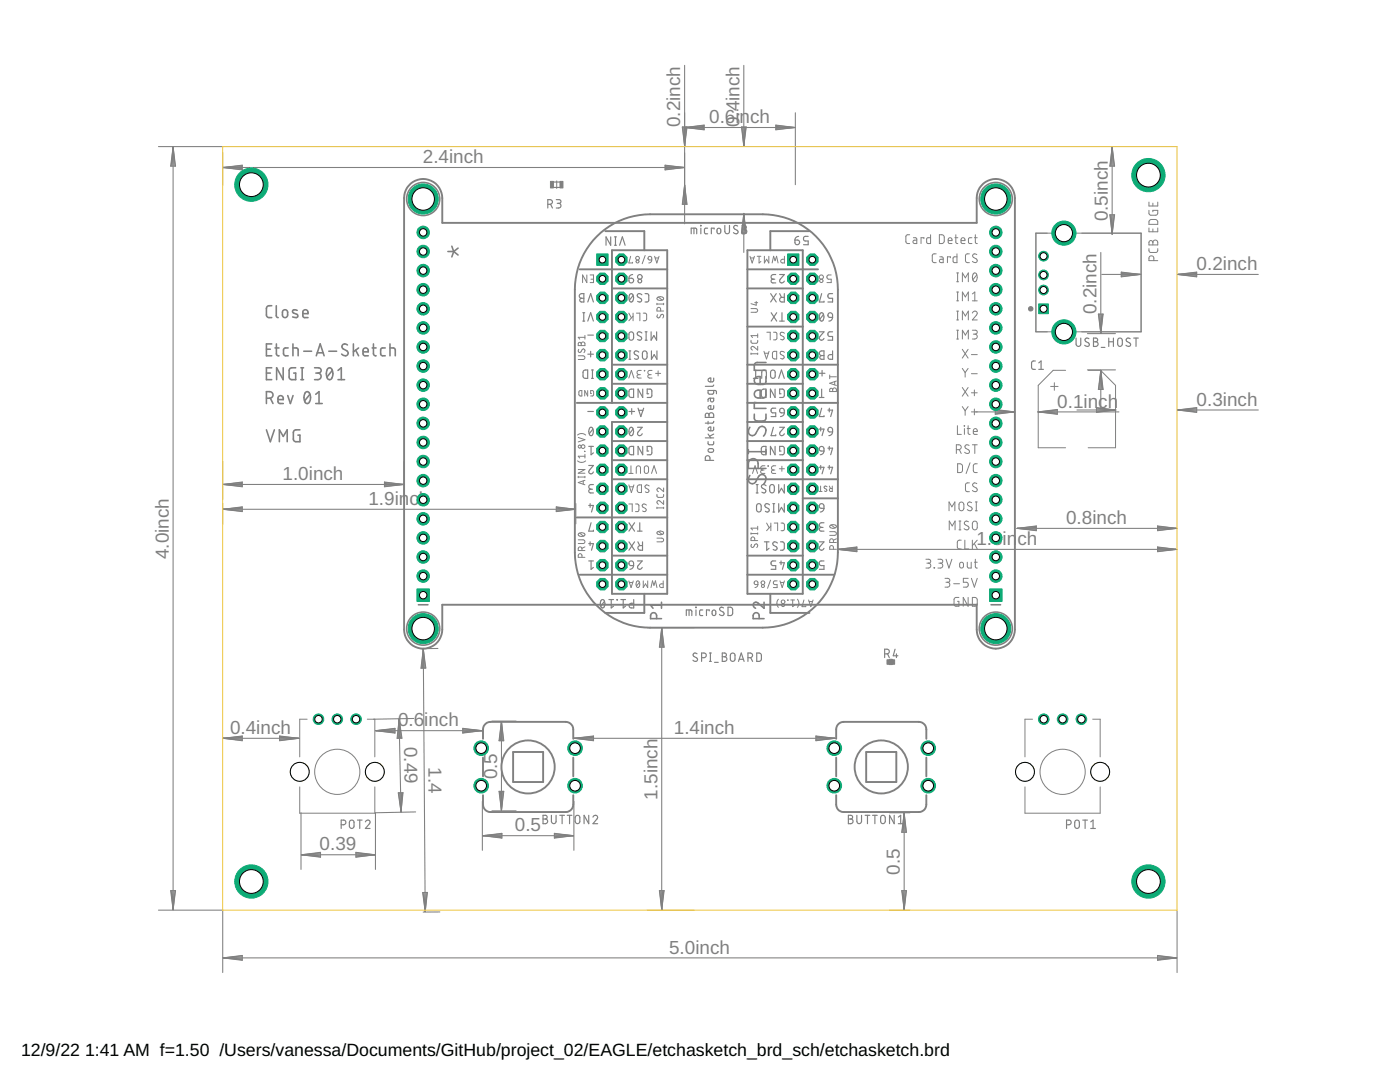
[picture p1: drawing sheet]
<svg xmlns="http://www.w3.org/2000/svg" width="279mm" height="216mm" viewBox="0 0 279 216" stroke-linecap="round" stroke-linejoin="round" font-family="sans-serif">
<defs><g id="words">
<g font-size="3.8" fill="#808080">
<text x="135.8" y="25.3" transform="rotate(-90 135.8 25.3)">0.2inch</text>
<text x="141.5" y="24.6">0.6inch</text>
<text x="147.6" y="25.3" transform="rotate(-90 147.6 25.3)">0.4inch</text>
<text x="84.4" y="32.6">2.4inch</text>
<text x="221.1" y="44.2" transform="rotate(-90 221.1 44.2)">0.5inch</text>
<text x="238.8" y="53.9">0.2inch</text>
<text x="218.8" y="62.7" transform="rotate(-90 218.8 62.7)">0.2inch</text>
<text x="211" y="81.3">0.1inch</text>
<text x="238.8" y="80.9">0.3inch</text>
<text x="56.4" y="95.8">1.0inch</text>
<text x="73.5" y="100.8">1.9in</text>
<text x="81.7" y="100.8">ch</text>
<text x="212.8" y="104.6">0.8inch</text>
<text x="33.7" y="111.6" transform="rotate(-90 33.7 111.6)">4.0inch</text>
<text x="194.9" y="108.8">1.8in</text>
<text x="203" y="108.8">ch</text>
<text x="45.9" y="146.5">0.4inch</text>
<text x="79.4" y="144.9">0.6inch</text>
<text x="80.6" y="149" transform="rotate(89 80.6 149)">0.49</text>
<text x="134.5" y="146.5">1.4inch</text>
<text x="85.5" y="153" transform="rotate(90 85.5 153)">1.4</text>
<text x="99.2" y="155.5" transform="rotate(-90 99.2 155.5)">0.5</text>
<text x="131.2" y="159.6" transform="rotate(-90 131.2 159.6)">1.5inch</text>
<text x="102.7" y="165.9">0.5</text>
<text x="63.8" y="169.7">0.39</text>
<text x="179.6" y="174.5" transform="rotate(-90 179.6 174.5)">0.5</text>
<text x="133.5" y="190.3">5.0inch</text>
</g>
<g font-size="3.5">
<text x="4.2" y="210.7">12/9/22</text>
<text x="17" y="210.7">1:41 AM f=1.50 /Users/vanessa/Documents/GitHub/project_02/EAGLE/etchasketch_brd_sch/etchasketch.brd</text>
</g>
</g></defs>
<g fill="none" stroke="#808080" stroke-width=".32">
<path d="M89.4 50.2h1.2M90.2 49.1l.4 1.1M90.6 50.2l.8 .7M90.6 50.2l-.4 1.1M91.4 49.5l-.8 .7M53.2 79.5h.6a.66 .66 0 0 0 .7-.7 .66 .66 0 0 0-.7-.7h-.6v2.4M53.2 69.7h.8M53.2 74.4h.8M54 79.5l.5 1M54.2 61h-.5a.54 .54 0 0 0-.5 .5l.1 1.7 .2 .2h.7M54.2 68.6h-1v2.4h1M54.2 73.4h-1v2.4h1"/>
<path d="M54.9 69.4h.8M55.1 61l.1 2.1 .3 .3M55.2 68.6v2.1l.5 .3M55.5 79.7h1a.56 .56 0 0 0-.3-.7 .56 .56 0 0 0-.7 .5l.1 .9 .9 .1M56.5 62l.5-.2a.93 .93 0 0 1 .1 1.5l-.3 .1-.4-.4zM56.5 73.4v2.4l-1.3-2.4v2.4M57.4 78.9l.6 1.6 .5-1.6M57.5 69.4h-.7l-.2 .4 .1 1.1 .8 .1M58.5 69.4h.8l.2 .3v1.3M58.5 68.6v2.4M59 73.4h-.8a.54 .54 0 0 0-.5 .5v1.5l.4 .3 .9 .1v-1.4h-.4M59.3 61.9l-.7-.1-.2 .4 1 .6v.4a.87 .87 0 0 1-1 0"/>
<path d="M60 75.8h.6M60 73.4h.6M60.3 73.4v2.4M60.4 62.6h1.1a.55 .55 0 0 0-.4-.8 .55 .55 0 0 0-.7 .5l.1 1 1 .1M60.6 70.1h1.6M60.9 78.3a.56 .56 0 0 1 .7-.1 .56 .56 0 0 1 .3 .6 1.36 1.36 0 0 1-.6 1.7 1.21 1.21 0 0 1-.6-1.7zM61.8 78.7l-1 1.3M62.8 73.4h.8a.53 .53 0 0 1 .5 .5 .53 .53 0 0 1-.5 .5h-.6M63 78.7l.7-.6v2.4M63.1 71l.8-2.4 .8 2.4M63.3 70.4h1.2M63.4 74.4a.66 .66 0 0 1 .7 .7 .66 .66 0 0 1-.7 .7h-.6"/>
<path d="M65.4 73.6a.55 .55 0 0 1 .6-.2 .55 .55 0 0 1 .4 .6 1.36 1.36 0 0 1-.6 1.8 1.21 1.21 0 0 1-.6-1.8zM65.6 70.1h1.6M66.3 73.9l-1 1.3M67.5 75.8h1.3M67.5 73.9l.6-.5v2.4M69.3 68.8a.58 .58 0 0 0-.8-.1 .58 .58 0 0 0 0 .9l.7 .4a.59 .59 0 0 1 .1 .9 .59 .59 0 0 1-.9-.1l-.2-.1M70.5 68.6v2.4M71 69.9l.6 1.1M71.6 69.4l-1.1 .8M72.5 70.2h1a.55 .55 0 0 0-.4-.8 .55 .55 0 0 0-.6 .5l.1 1 .9 .1M74.3 69.4h.8M74.5 68.6v2l.2 .3 .4 .1"/>
<path d="M76.9 69.4h-.7l-.2 .4 .1 1.1 .8 .1M77.8 69.4l1 .1 .1 .3v1.2M77.8 68.6v2.4M152.9 77.9l-.1 1.1-.2 .3-1.3 .1a.82 .82 0 0 1-.7-1 .82 .82 0 0 1 1.1-.5v1.5M152.9 75.1l-.1 1.4-.5 .2h-1a.82 .82 0 0 1-.7-1 .82 .82 0 0 1 1.1-.6v1.6M152.9 72.3h-2l-.3 .3-.1 .3v1h2.4M53.2 85.8l.8 2.3 .8-2.3M55.8 88.1v-2.3l.7 1.3 .8-1.3v2.3M59.9 85.8h-.8a.51 .51 0 0 0-.6 .5l.1 1.5 .3 .3h1v-1.3h-.4M63 80.5h1.3M149.4 89.7v.8M149.4 90.1h3.5"/>
<path d="M149.6 94.9a.91 .91 0 0 0-.2 1.1 .91 .91 0 0 0 .9 .5l.5-.4 .6-1a.85 .85 0 0 1 1.2-.2 .85 .85 0 0 1 .1 1.2l-.3 .5M149.6 85.3a.91 .91 0 0 0-.2 1.1 .91 .91 0 0 0 1.1 .4l.9-1.3a.84 .84 0 0 1 1.2-.2 .84 .84 0 0 1 .1 1.2l-.3 .5M150.5 82.6l.1 1 .2 .3 .3 .1 1.5-.1 .2-.3 .1-1M150.9 80.3h-.4v1.2h2.4M151.3 93.5a1.72 1.72 0 0 0-.3-1.7 .97 .97 0 0 0-1.1-.2 .97 .97 0 0 0-.5 .9v1h3.5M152.9 89.7v.8M83.5 120.7h1.9M131 123.4v-.5a.6 .6 0 0 0-.6-.6 .6 .6 0 0 0-.6 .6v.5h2.2M132 120.8h-2.2l.5 .6M132 120.2v1.2M151.5 123.4v-.5a.6 .6 0 0 0-.6-.7 .6 .6 0 0 0-.6 .7v.5h2.2M152.5 120.2v1.2l-1.2-1.1a.6 .6 0 0 0-1 .2 .6 .6 0 0 0 .5 .9"/>
<path d="M197.8 120.7h1.9"/>
<circle cx="84.5" cy="39.7" r="3.3"/>
<circle cx="198.7" cy="39.7" r="3.3"/>
<circle cx="84.5" cy="125.4" r="3.3"/>
<circle cx="198.7" cy="125.4" r="3.3"/>
</g>
<g fill="none" stroke="#808080" stroke-width=".38">
<path d="M82 36.6a3.8 3.8 0 0 1 4-.5 3.8 3.8 0 0 1 2.3 3.4v5h106.6v-5a3.8 3.8 0 0 1 3.8-3.8 3.8 3.8 0 0 1 3.8 3.8v86.1a3.8 3.8 0 0 1-3.8 3.8 3.8 3.8 0 0 1-3.8-3.8v-4.9h-106.6v4.9a3.8 3.8 0 0 1-3.8 3.8 3.8 3.8 0 0 1-3.9-3.8v-86.1a3.8 3.8 0 0 1 1.4-2.9zM115.7 53.7h17.5M119.1 47.2a15 15 0 0 1 10.6-4.4h22.5a15 15 0 0 1 15 15v52.5a15 15 0 0 1-15 14.9h-22.5a15 15 0 0 1-15-14.9v-52.5a15 15 0 0 1 4.4-10.6zM120.8 46.1h7.8v3.8M122.1 57.6h11.1M149.2 49.9h11v68.6h-11zM149.2 53.7h14.1M149.2 57.6h11M161.5 46.1h-7.8v3.8M122.1 72.8h11.1M122.1 76.6h11.1M149.2 65.2h11"/>
<path d="M149.2 72.8h18.1M149.2 76.6h11M115.1 80.4h18.1M122.1 80.4v-30.5h11.1v68.6h-11.1v-34.3h11.1M122.1 95.6h11.1M122.1 88h11.1M122.1 91.8h11.1M149.2 84.2h11M149.2 80.4h18.1M149.2 95.6h18.1M149.2 88h11M149.2 91.8h11"/>
<path d="M160.2 99.4h7.1M115.1 103.3h18.1M115.7 114.7h17.5M122.1 110.9h11.1M128.6 118.5v3.8h-7.8M149.2 114.7h17.3M149.2 110.9h11M153.7 118.5v3.8h7.8M96.4 158.7v1.8l.1 .7 .5 .5 .6 .3h15.3l.6-.1a1.47 1.47 0 0 0 .9-1.4v-1.8M96.4 147.4v-1.9a1.53 1.53 0 0 1 1.5-1.5h15l.9 .4a1.42 1.42 0 0 1 .6 1.1v1.9M96.4 151.2v3.7M102.4 150.1h6v5.9h-6z"/>
<path d="M114.4 151.2v3.7M166.9 158.7v2.2a1.43 1.43 0 0 0 1.5 1.1h15l.6-.1a1.41 1.41 0 0 0 .9-1.4v-1.8M166.9 147.4v-2.2a1.49 1.49 0 0 1 1.5-1.2h15a1.53 1.53 0 0 1 1.5 1.5v1.9M166.9 151.2v3.7M172.9 150.1h6v5.9h-6zM184.9 151.2v3.7"/>
<circle cx="105.4" cy="153" r="5.3"/>
<circle cx="175.9" cy="153" r="5.3"/>
</g>
<g fill="none" stroke="#808080" stroke-width=".23">
<path d="M110.5 37.4h1.3M110.5 36.3h1.3M111 39.8h.6a.37 .37 0 0 1 .4 .4 .37 .37 0 0 1-.4 .4h-.4M109.3 40.8h.5a.47 .47 0 0 0 .5-.5 .47 .47 0 0 0-.5-.5h-.5v1.7M109.9 40.8l.4 .7M111.5 40.6a.47 .47 0 0 1 .5 .4 .47 .47 0 0 1-.5 .5h-.5M115.7 58.7l.8-.1v1.7h-.4a.37 .37 0 0 1-.4-.4 .37 .37 0 0 1 .4-.4l-.5-.3zM116.1 59.5h.4M121.9 47.3v1.6l-1-1.6v1.6M122.6 47.3h.4M122.6 48.9h.4M122.8 47.3v1.6"/>
<path d="M123.7 48.9l.5-1.6 .6 1.6M125.5 55.5h.6a.47 .47 0 0 1 .3 .5 .47 .47 0 0 1-.4 .4 .47 .47 0 0 1-.5-.4zM125.7 58.7l.3-.1a.98 .98 0 0 1 0 1.7 1.03 1.03 0 0 1-.3-1.6zM126.3 54.8l-.7 .3-.1 .4M126.3 59l-.7 .9M128.1 58.8a.46 .46 0 0 0-.6-.2 .46 .46 0 0 0-.2 .6l.6 .4a.43 .43 0 0 1 0 .6 .43 .43 0 0 1-.6-.1M128.7 58.6h.5l.3 .4v1l-.3 .2-.5 .1M137.9 46.7v-1.2l1.1 .1v1.1M138.5 45.5v1.2M139.8 45l.1 .1zM139.9 45.5v1.2M141.2 45.5l-.4 .1-.2 .2 .1 .8 .5 .1"/>
<path d="M142.5 45.7v-.2h-.5v1.2M143.2 45.6l.3-.1a.62 .62 0 0 1 .1 1.1h-.3l-.2-.2zM144.7 45v1.2a.47 .47 0 0 0 .4 .5 .47 .47 0 0 0 .5-.5v-1.2M147.2 45.1a.42 .42 0 0 0-.6-.1 .42 .42 0 0 0 0 .7l.5 .3a.39 .39 0 0 1 .2 .5 .39 .39 0 0 1-.6 .1l-.3-.2M148.1 45h.5a.37 .37 0 0 1 .3 .3 .37 .37 0 0 1-.3 .4 .47 .47 0 0 1 .5 .5 .47 .47 0 0 1-.5 .5h-.5zM148.1 45.7h.5M153.8 58.6l1.1 1.7M154.6 55.7h-.4a.37 .37 0 0 0-.3 .4 .37 .37 0 0 0 .3 .4h.6M154.8 54.8h-.5a.47 .47 0 0 0-.4 .4 .47 .47 0 0 0 .4 .5M154.9 58.6l-1.1 1.7M155.6 54.8h.9l-.8 .9a.46 .46 0 0 0 .2 .7 .46 .46 0 0 0 .6-.3M155.6 58.6l.4 .7"/>
<path d="M156.5 58.6v1.7h-.4a.47 .47 0 0 1-.5-.5 .47 .47 0 0 1 .5-.5h.4M158.6 47.9h.6a.47 .47 0 0 1 .4 .5 .47 .47 0 0 1-.5 .4 .47 .47 0 0 1-.5-.4zM159.4 47.2l-.5 .1-.3 .6M161.3 47.2h-.6a.48 .48 0 0 0-.3 .4 .48 .48 0 0 0 .3 .5h.6v.7h-.9M164 58.6l-.5 1.7h.9v-.2M166.2 58.6h-.6a.48 .48 0 0 0-.4 .5 .48 .48 0 0 0 .4 .4h.6v.8h-1M116.3 64.1h.4M116.3 62.4h.4M116.5 74l.8-.2v1.7h-.7l-.2-.3zM116.5 62.4v1.7M117.3 60.3l.6-1.7 .5 1.7M117.3 64.1l.6-1.7 .5 1.7"/>
<path d="M117.3 66.9h1.1M117.3 70.7h1.1M117.9 70.1v1.1M118 75.5h.4M118 73.8h.4M118.2 73.8v1.7M125.5 70h.4M125.5 71.7h.4M125.6 77.8l.8-.2v1.7h-.6l-.3-.3zM125.6 66.4l.4-.2 .3 .2a1.35 1.35 0 0 1 .1 1.2l-.4 .3-.5-.3zM125.7 70v1.7M127.5 70.3a.47 .47 0 0 0-.6-.3 .47 .47 0 0 0-.3 .6l.7 .4 .1 .3-.2 .4-.6-.1"/>
<path d="M128.1 66.4a.46 .46 0 0 0-.6-.2 .46 .46 0 0 0-.2 .6l.6 .4a.43 .43 0 0 1 0 .6 .43 .43 0 0 1-.6 0M128.3 77.6v1.7l-1-1.7v1.7M128.3 70.1l.4-.1 .3 .1 .1 .4v.7a.47 .47 0 0 1-.4 .5 .47 .47 0 0 1-.5-.5zM128.8 66.2h.3M128.8 67.9h.3M128.9 66.2v1.7M129.5 78.6h-.3v-1l.7 .1 .2 .3v1.1l-.2 .2h-.7M129.9 66.2v1.7l.6-.9 .5 .9v-1.7M130 70v1.7l.6-.9 .5 .9v-1.7M141.8 79.5l.1 .6h.4l.1-.6h-.9l-.2 .6M142.4 77.9l-.1 .7-.7 .1-.3-.2v-.6h1.4l.3 .2v.5M142.4 76.8l-.2 .3h-1.4"/>
<path d="M142.4 75.4v.7l-.7 .1a.4 .4 0 0 1-.4-.5 .4 .4 0 0 1 .6-.3v.8M150.3 75.5h1M150.8 73.8v1.7M152 75.5v-1.2a.47 .47 0 0 1 .5-.5 .47 .47 0 0 1 .5 .5v1.2M152.1 77.8l.8-.2v1.7h-.7l-.2-.3-.1-.9zM153.9 62.4l1.1 1.7M153.9 74l.3-.2 .4 .2 .1 1a.47 .47 0 0 1-.5 .5 .47 .47 0 0 1-.4-.5v-.7zM154.7 77.6v1.7l-.9-1.7v1.7M155 62.4l-1.1 1.7M155.4 75.5l.6-1.7 .5 1.7M155.6 64.1h.9M155.9 78.6h-.3v-1l.7 .1 .2 .3v1.1l-.2 .2h-.7"/>
<path d="M156.1 62.4v1.7M163.5 66.2h.9l-.8 .9a.46 .46 0 0 0 .2 .8 .46 .46 0 0 0 .6-.4M163.5 79.3h.9M163.5 74.5h1.1M163.6 70.1l.8-.1v1.7h-.4a.37 .37 0 0 1-.4-.4 .37 .37 0 0 1 .4-.3l-.4-.3zM163.7 62.5l.3-.1a.98 .98 0 0 1 0 1.7 1.07 1.07 0 0 1-.3-1.6zM164 77.6v1.7M164 71h.4M164.1 73.9v1.1M164.3 62.8l-.7 .9M165.4 62.5l.3-.1 .3 .1 .2 .8-.9-.1-.1-.3zM166.2 70v1.7h-.5a.47 .47 0 0 1-.5-.5 .47 .47 0 0 1 .5-.4h.5"/>
<path d="M166.2 66.2h-.6a.48 .48 0 0 0-.4 .5 .48 .48 0 0 0 .4 .4h.6v.8h-1M166.2 63.3l-.2 .5-.6 .3M206.6 72l-.5 .1-.2 .3v1.1l.2 .2h.5M207.3 73.7h.9M207.3 72.4l.5-.4v1.7M214.8 67.5v1.2a.47 .47 0 0 0 .4 .4 .47 .47 0 0 0 .5-.4v-1.2M217.3 67.6l-.5-.1-.3 .3 .2 .4 .5 .2a.38 .38 0 0 1 .2 .6 .38 .38 0 0 1-.6 .1l-.3-.2M218.2 67.5h.5a.37 .37 0 0 1 .4 .3 .37 .37 0 0 1-.4 .4 .47 .47 0 0 1 .5 .5 .47 .47 0 0 1-.5 .4h-.5zM218.2 68.2h.5M219.8 69.3h.7M221.3 68.2h.9M221.3 67.5v1.6"/>
<path d="M222.2 67.5v1.6M223.2 67.6l.5-.1 .2 .2a1.35 1.35 0 0 1-.1 1.3l-.3 .1-.4-.3v-.9zM225.6 67.6a.42 .42 0 0 0-.7-.1 .42 .42 0 0 0 0 .7l.5 .2a.38 .38 0 0 1 .2 .6 .38 .38 0 0 1-.5 .1l-.4-.2M226.3 67.5h.9M226.7 67.5v1.6M117.3 82.1h1.1M117.5 92.9h.9l-.8 .9a.45 .45 0 0 0 .2 .7 .45 .45 0 0 0 .6-.3M117.5 89.1h.9M117.7 85.4l.3-.1a.98 .98 0 0 1 0 1.6 1.07 1.07 0 0 1-.3-1.5zM118 89.1v1.6l.4-.3M118.2 97.6h-.3a.37 .37 0 0 0-.4 .4 .37 .37 0 0 0 .4 .4h.5M118.3 85.6l-.7 1"/>
<path d="M118.4 96.7h-.4a.47 .47 0 0 0-.5 .5 .47 .47 0 0 0 .5 .4M125.5 82.1h1.1M125.6 89.2l.8-.1v1.6h-.6l-.3-.3zM125.7 85.4l.3-.1a.98 .98 0 0 1 0 1.6 1.03 1.03 0 0 1-.3-1.5zM126.1 81.5v1.2M126.3 85.6l-.7 1M127.2 85.3h1l-.8 .9a.46 .46 0 0 0 .1 .7 .46 .46 0 0 0 .7-.3M127.3 81.4l.6 1.7 .6-1.7M127.5 81.9h.8M128.3 89.1v1.6l-1-1.6v1.6M129.5 90h-.3v-.9h.7l.2 .3v1.1l-.2 .2h-.7M140.8 87.4h1.6"/>
<path d="M140.9 82.5h.4l.2 .3a.47 .47 0 0 1 .5-.4 .47 .47 0 0 1 .4 .4v.5h-1.6zM141.3 88.1v.5l.3 .2 .7-.1 .1-.6M141.3 84.1v.5M141.3 86.6l.6 .8M141.4 89.6l.6-.1a.37 .37 0 0 1 .4 .4 .37 .37 0 0 1-.4 .4l-.6-.2-.1-.2zM141.5 82.8v.5M141.7 91.9v-.5a.47 .47 0 0 0-.5-.5 .47 .47 0 0 0-.4 .5v.5h1.6M142.4 85.2v.6l-.7 .2a.39 .39 0 0 1-.4-.5 .39 .39 0 0 1 .6-.3v.8M142.4 84.1l-.1 .3h-1.5M142.4 80.9v.6l-.7 .2a.39 .39 0 0 1-.4-.5 .39 .39 0 0 1 .6-.3v.8M142.4 86.6l-.8 .4M150.9 96.7h.4"/>
<path d="M150.9 98.4h.4M151.1 96.7v1.7M152.1 89.2l.8-.1v1.6l-.8-.1-.2-.3zM152.9 96.9a.46 .46 0 0 0-.6-.2 .46 .46 0 0 0-.3 .6l.7 .4a.38 .38 0 0 1 .1 .5 .38 .38 0 0 1-.5 .1l-.3-.1M153.8 96.8l.3-.1 .3 .1 .1 1.1a.47 .47 0 0 1-.4 .5 .47 .47 0 0 1-.5-.5v-.7zM154.3 85.3l-.4 1.6h.9v-.2M154.7 89.1v1.6l-.9-1.6v1.6M154.8 81.4h-.6a.48 .48 0 0 0-.3 .5 .48 .48 0 0 0 .3 .5h.6v.7h-.9M155.4 96.7v1.7l.6-1 .5 1v-1.7M155.6 85.3h.9l-.8 .9a.46 .46 0 0 0 .2 .7 .46 .46 0 0 0 .6-.3M155.7 81.6l.4-.2 .3 .2 .1 .8-.8-.1-.1-.4zM155.9 90h-.3v-.9h.7l.2 .3v1.1l-.2 .2h-.7"/>
<path d="M156.5 82.4a.74 .74 0 0 1-.7 .7M163.5 93.2h.9l-.3 1.4M163.5 85.6h.9l-.3 1.3M163.6 89.2l.4-.1 .3 .1 .1 .8-.8-.1-.1-.4zM163.8 85.3v.7M163.8 92.9v.7M164 81.4l-.5 1.7h.9v-.2M164.4 90l-.1 .4-.6 .3M165.2 93.2h1l-.4 1.4M165.2 89.4h1l-.4 1.3M165.2 81.8h1l-.4 1.3M165.4 85.4l.3-.1 .3 .1 .2 .8-.9-.1-.1-.4z"/>
<path d="M165.5 81.4v.8M165.5 89.1v.7M165.5 92.9v.7M166.2 86.2l-.2 .4-.6 .3M117.5 111.9h.9M117.5 100.9h.9l-.4 1.3M117.5 108.5h.9l-.4 1.3M117.8 100.5v.7M117.8 108.1v.8M118 104.3l-.5 1.7h.9v-.2M118 111.9v1.7l.4-.4M120 119.7l.3-.1a.98 .98 0 0 1 0 1.7 1.03 1.03 0 0 1-.3-1.6z"/>
<path d="M121.5 119.6h.9M122 119.6v1.7l.4-.4M123.1 119.6l.1 .1zM123.9 119.6h.9M124.4 119.6v1.7l.4-.4M125.5 104.3l1.1 1.7M125.5 108.1l1.1 1.7M125.6 112.1l.4-.2 .3 .2 .1 .8-.8-.2-.1-.3zM126.4 112.9l-.3 .6-.4 .1M126.5 119.6v1.7h-.5a.47 .47 0 0 1-.5-.5 .47 .47 0 0 1 .5-.4h.5M126.6 104.3l-1.1 1.7M126.6 108.1l-1.1 1.7"/>
<path d="M127.2 106h.9M127.2 111.9h1l-.8 1a.46 .46 0 0 0 .1 .7 .46 .46 0 0 0 .7-.4M127.3 108.1l.4 .8M127.7 104.3v1.7M128.2 108.1v1.7h-.4a.47 .47 0 0 1-.5-.5 .47 .47 0 0 1 .5-.4h.4M151.1 100.6l.3-.1 .4 .1 .1 1.1a.47 .47 0 0 1-.5 .5 .47 .47 0 0 1-.4-.5zM152.5 108.1h1M153 108.1v1.7l.5-.4M153.6 100.7a.46 .46 0 0 0-.7-.2 .46 .46 0 0 0-.2 .6l.6 .4a.38 .38 0 0 1 .2 .5 .38 .38 0 0 1-.6 .1l-.2-.1M154.2 100.5h.4M154.2 102.2h.4M154.4 100.5v1.7"/>
<path d="M154.8 111.9h-.6a.48 .48 0 0 0-.3 .5 .48 .48 0 0 0 .3 .5h.6v.7h-.9M155.2 108.4a.47 .47 0 0 0-.7-.3 .47 .47 0 0 0-.2 .6l.6 .4 .2 .3-.2 .3-.6-.1M155.4 100.5v1.7l.6-1 .5 1v-1.7M155.6 112.3h.9l-.4 1.3M155.8 108.1h.5l.2 .4v1.1l-.2 .1-.5 .1M155.9 111.9v.8M163.5 108.1h.9l-.8 1a.46 .46 0 0 0 .2 .7 .46 .46 0 0 0 .6-.4M163.6 100.6l.4-.1 .3 .1 .1 .8-.8-.1-.1-.3zM164.3 105.2h-.4a.37 .37 0 0 0-.4 .4 .37 .37 0 0 0 .4 .4h.5M164.4 101.4l-.3 .6-.4 .2M164.4 104.3h-.4a.47 .47 0 0 0-.5 .5 .47 .47 0 0 0 .5 .4M164.4 111.9h-.5a.48 .48 0 0 0-.4 .5 .48 .48 0 0 0 .4 .5h.5v.7h-.9"/>
<path d="M120.6 120l-.7 .9M137 122.8v-1.1l1 .1 .1 1M137.5 121.7v1.1M138.9 121.2h.1M138.9 121.7v1.1M139.1 130.5a.42 .42 0 0 0-.6-.2 .42 .42 0 0 0-.1 .6l.6 .4a.42 .42 0 0 1 .1 .6 .42 .42 0 0 1-.7 0l-.1-.2M140 131.2h.5a.47 .47 0 0 0 .4-.4 .47 .47 0 0 0-.4-.5h-.5v1.7M140.3 121.7h-.5l-.2 .3 .1 .7 .6 .1M141.5 121.9v-.2h-.5v1.1M141.6 130.3h.4M141.6 132h.4M141.8 130.3v1.7"/>
<path d="M142.2 121.8l.3-.1 .2 .1 .2 .7a.37 .37 0 0 1-.4 .3 .37 .37 0 0 1-.4-.3zM142.6 132.2h.7M144.1 130.3h.5a.37 .37 0 0 1 .4 .4 .37 .37 0 0 1-.4 .3 .47 .47 0 0 1 .5 .5 .47 .47 0 0 1-.5 .5h-.5zM144.1 131h.5M144.4 121.3a.42 .42 0 0 0-.6-.1 .42 .42 0 0 0-.1 .6l.6 .3a.42 .42 0 0 1 .1 .7 .42 .42 0 0 1-.7-.1l-.1-.1M145.3 121.2h.6l.3 .3v.9l-.3 .4h-.6zM145.9 130.4l.3-.1 .4 .1 .1 1.1a.47 .47 0 0 1-.5 .5 .47 .47 0 0 1-.4-.5v-.7zM147.4 132l.5-1.7 .6 1.7M147.5 131.6h.9M149.3 131.2h.4a.47 .47 0 0 0 .5-.4 .47 .47 0 0 0-.5-.5h-.4v1.7M149.8 131.2l.4 .8M151 130.3h.7l.2 .3 .1 .9-.3 .4-.7 .1z"/>
<path d="M176.6 130.5h.4a.47 .47 0 0 0 .5-.5 .47 .47 0 0 0-.5-.5h-.4v1.7M177.1 130.5l.4 .7M177.4 131.8h.7M177.4 132.4h.7M178.6 129.5l-.3 1.4h.9M178.9 130.5v.7M68.1 164.6h.5a.47 .47 0 0 0 .4-.5 .47 .47 0 0 0-.4-.5h-.5v1.7M69.9 163.8l.3-.2 .3 .2 .2 1a.47 .47 0 0 1-.5 .5 .47 .47 0 0 1-.5-.5v-.7zM71.3 163.6h1M71.8 163.6v1.7M72.9 164a.46 .46 0 0 1 .7-.3 .46 .46 0 0 1 .1 .7l-.8 .9h1M108.4 162.7h.4a.37 .37 0 0 1 .4 .4 .37 .37 0 0 1-.4 .3 .47 .47 0 0 1 .5 .5 .47 .47 0 0 1-.5 .5h-.4z"/>
<path d="M108.4 163.4h.4M110 162.7v1.2a.47 .47 0 0 0 .5 .5 .47 .47 0 0 0 .5-.5v-1.2M111.7 162.7h.9M112.2 162.7v1.7M113.2 162.7h.9M113.7 162.7v1.7M114.9 162.8l.4-.1 .3 .1 .1 1.1a.47 .47 0 0 1-.4 .5 .47 .47 0 0 1-.5-.5v-.7zM117.5 162.7v1.7l-.9-1.7v1.7M118.3 163a.46 .46 0 0 1 .7-.3 .46 .46 0 0 1 .1 .7l-.8 1h1M169.3 162.7h.5a.37 .37 0 0 1 .4 .4 .37 .37 0 0 1-.4 .3 .47 .47 0 0 1 .4 .5 .47 .47 0 0 1-.4 .5h-.5zM169.3 163.4h.5M171 162.7v1.2a.47 .47 0 0 0 .5 .5 .47 .47 0 0 0 .4-.5v-1.2"/>
<path d="M172.7 162.7h.9M173.1 162.7v1.7M174.1 162.7h1M174.6 162.7v1.7M175.9 162.8l.5-.1 .2 .3a1.35 1.35 0 0 1-.1 1.2l-.3 .2-.4-.3-.1-.9zM178.5 162.7v1.7l-1-1.7v1.7M179.3 164.4h.9M179.3 163l.4-.3v1.7M212.9 164.6h.4a.47 .47 0 0 0 .5-.5 .47 .47 0 0 0-.5-.5h-.4v1.7M214.6 163.8l.3-.2 .4 .2 .1 1a.47 .47 0 0 1-.5 .5 .47 .47 0 0 1-.4-.5zM216.1 163.6h.9M216.6 163.6v1.7"/>
<path d="M217.7 164l.4-.4v1.7M217.7 165.3h.9"/>
<circle cx="127.7" cy="55.2" r=".46"/>
<circle cx="127.7" cy="56.1" r=".37"/>
</g>
<g fill="none" stroke="#808080" stroke-width=".2">
<path d="M111.1 36.1v1.5M117.1 54.9v1.5l-.8-1.5v1.5M117.8 54.9h.6v1.5h-.6M117.9 55.7h.5M125.9 51.1l-.4 1.4h.7v-.2M128.8 51l-.6 1.6M129.4 51.2l.3-.1 .3 .1 .1 .7-.7-.1zM130.1 51.9l-.3 .5-.3 .1M130.6 51.1l.5 1.4 .4-1.4M130.7 51.5h.7M131.2 59.4a.74 .74 0 0 1 1.2 .3 .73 .73 0 0 1-.7 .3 .73 .73 0 0 1-.6-.5zM131.4 59.3l.7 .6"/>
<path d="M149.7 51.1l.4 1.4 .5-1.4M149.8 51.5h.7M151.1 51.1h.7M151.5 51.1v1.4l.3-.3M152.5 51.1v1.4l.5-.8 .4 .8v-1.4M154.1 52.5l.3-1.4 .3 .9 .3-.9 .3 1.4M156.5 51.1v1.4h-.3a.37 .37 0 0 1-.4-.4 .37 .37 0 0 1 .4-.4h.3M165.9 54.9h-.5a.43 .43 0 0 0-.4 .4 .43 .43 0 0 0 .4 .4h.5v.7h-.9M181.5 46.8l-.5 .1-.2 .3v1.1l.2 .3h.5M182.3 47.4l.5 .1 .2 .2v.9h-.6l-.2-.3 .1-.3 .7-.1M184.4 47.6v-.2h-.6v1.2M185.7 46.8v1.8h-.6l-.2-.3 .1-.7 .1-.1 .6-.1"/>
<path d="M186.8 50.7h-.5l-.2 .3v1.2l.2 .2h.5M187.5 46.8l.6 .1 .3 .3v1.1l-.3 .3h-.6zM187.6 51.2l.5 .1 .1 .1v1l-.7-.1v-.3l.2-.2 .5-.1M189.2 48h.8a.4 .4 0 0 0-.3-.6 .4 .4 0 0 0-.5 .4l.1 .7 .7 .1M189.7 51.4v-.2h-.6v1.2M190.6 47.4h.6M190.8 46.8v1.6l.4 .2M190.9 56.2h.4M190.9 54.5h.4M190.9 58.3h.4M191 50.7v1.7h-.6l-.2-.3v-.7l.2-.1 .6-.1M191.1 54.5v1.7"/>
<path d="M191.1 58.3v1.7M191.8 48h.8a.41 .41 0 0 0-.3-.6 .41 .41 0 0 0-.5 .4l.1 .7 .7 .1M192.1 56.2v-1.7l.6 .9 .6-.9v1.7M193.5 50.7h-.6l-.2 .3 .1 1.3 .7 .1M194 47.4l-.5 .1-.2 .2 .1 .8 .6 .1M194.1 58.7l.4-.4v1.7M194.3 54.6l.2-.1a1.04 1.04 0 0 1 0 1.7 1.11 1.11 0 0 1-.2-1.6zM194.5 47.4h.5M194.6 46.8l.1 1.6 .3 .2M194.9 50.8l-.5-.1-.3 .3 .1 .3 .6 .4a.44 .44 0 0 1 .1 .6 .44 .44 0 0 1-.7 0l-.1-.1M194.9 54.8l-.7 1M206.7 46.5h21v19.7h-21z"/>
<path d="M229.3 49.6v.5l.4 .3h1.1l.2-.3 .1-.5M229.3 42v.7l.2 .2h1.2l.3-.2 .1-.7h-1v.3M229.3 40.3v.8h1.8v-.8M229.3 45.5v.7h1.8v-.7M229.4 44l.4-.2h.9l.3 .3 .1 .7h-1.8zM229.4 48.1l.4-.1 .3 .4a.49 .49 0 0 1 .5-.5 .49 .49 0 0 1 .5 .5v.5h-1.8zM230.1 40.5v.6M230.1 45.7v.5M230.1 48.4v.5M230.3 52v-.5a.49 .49 0 0 0-.5-.5 .49 .49 0 0 0-.5 .5v.5h1.8M115.4 71h1a.37 .37 0 0 1 .3 .4 .37 .37 0 0 1-.3 .3h-1M115.5 69.7l-.1 .4 .3 .2 .5-.5a.36 .36 0 0 1 .5 0 .36 .36 0 0 1-.2 .6"/>
<path d="M115.5 68.4l.3-.1 .2 .3a.37 .37 0 0 1 .4-.4 .37 .37 0 0 1 .3 .4v.4h-1.3zM115.6 78l.5-.1v1.1h-.4l-.2-.2zM116 68.6v.4M116.7 66.9v.8M116.7 67.3h-1.3l.3 .4M117.3 77.9v1.1l-.6-1.1v1.1M118 78.5h-.1v-.6l.4 .1 .2 .2-.1 .7-.5 .1M125.5 75.4l.5-1.5 .5 1.5M125.5 62.5l.5 .9M126.3 62.5v1.5M126.3 63.1l-.8 .9M127 62.5h.7v1.5"/>
<path d="M127.8 74.8h-.5l-.2 .4 .2 .2h.7M128 73.9h-.4a.42 .42 0 0 0-.5 .4 .42 .42 0 0 0 .5 .5M128.4 62.5h.4l.3 .3-.1 1-.3 .2h-.3M128.6 73.9l.1 .1zM130 74.8h-.5l-.2 .4 .2 .2h.6M130.1 73.9h-.4a.42 .42 0 0 0-.4 .4 .42 .42 0 0 0 .4 .5M130.8 74.5h1M131.1 60.5v.3M131.1 60.7h1.3M131.2 62.8l-.1 .4 .3 .2 .3-.1 .2-.4a.33 .33 0 0 1 .5-.1 .33 .33 0 0 1 0 .5l-.1 .2M131.3 74v1M131.8 62.1v-.4a.37 .37 0 0 0-.3-.4 .37 .37 0 0 0-.4 .4v.4h1.3"/>
<path d="M132.4 60.5v.3M149.9 67.9v.4l.3 .2h.9l.1-.6M149.9 61.6h.9a.37 .37 0 0 1 .4 .3 .37 .37 0 0 1-.4 .4h-.9M149.9 70.4v.3M149.9 70.6h1.3M150.6 60.4h.6M150.9 60.2v.7l-1-.3M151.2 69.1v.7l-.7-.6a.36 .36 0 0 0-.6 .1 .36 .36 0 0 0 .3 .5M151.2 66.6v.8M151.2 70.4v.3M151.2 67h-1.3l.3 .4M152.5 70.1l.5 1.5 .5-1.5"/>
<path d="M152.6 70.5h.8M153 66.3h.7v1.5M154.3 70.2l.7-.1v1.5h-.6l-.2-.2zM154.4 66.3h.4l.2 .3v1l-.3 .2h-.3M156.5 66.5a.43 .43 0 0 0-.5-.2 .43 .43 0 0 0-.2 .5l.6 .4 .1 .3-.3 .3-.4-.1M156.5 70.3a.43 .43 0 0 0-.5-.2 .43 .43 0 0 0-.2 .6l.6 .4 .1 .2-.3 .3-.4-.1M165.6 74.8v.8M165.6 75.2h1.3M165.7 77.5h.2l.3 .3a.37 .37 0 0 1 .3-.4 .37 .37 0 0 1 .4 .4v.3h-1.3zM166.2 77.8v.3M166.6 76.1v.7M166.9 76l-1.3 .5 1.3 .4"/>
<path d="M190.9 62.1h.4M190.9 60h.4M190.9 63.8h.4M190.9 67.6h.4M190.9 65.9h.4M191.1 62.1v1.7M191.1 65.9v1.7M192 69.7l1.2 1.8M192 73.5l.6 .8M192 77.3l1.2 1.8M192.1 60v-1.7l.6 .9 .6-.9v1.7M192.1 63.8v-1.7l.6 1 .6-1v1.7"/>
<path d="M192.1 67.6v-1.7l.6 1 .6-1v1.7M192.6 74.3v.9M193.2 69.7l-1.2 1.8M193.2 73.5l-.6 .8M193.2 77.3l-1.2 1.8M193.9 70.8h1.1M193.9 74.6h1.1M193.9 78.4h1.1M194.1 62.5a.48 .48 0 0 1 .6-.4 .48 .48 0 0 1 .2 .8l-.8 .9h.9M194.1 65.9h.5a.39 .39 0 0 1 .4 .4 .39 .39 0 0 1-.4 .4h-.4M194.1 60h.9M194.5 77.8v1.2"/>
<path d="M194.5 66.7a.49 .49 0 0 1 .5 .5 .49 .49 0 0 1-.5 .4h-.4M209.7 77.1h1.5M210.4 76.4v1.5M212.7 73.9h-2.5l-3 3v12.4h5.5M217.2 73.9h2.4l3 3v12.4h-5.4M115.3 92l.8 .3 .8-.3M115.3 86.8l.8-.3 .8 .3M115.4 95.2h1.3M115.4 95v.3M115.4 93.7h1.3l-1.3 .7h1.3M115.4 87.3l1.3 .4-1.3 .5M116.4 95.9v.7"/>
<path d="M116.6 90l.1 .1zM116.7 95.8l-1.3 .5 1.3 .4M116.7 90.7v.7M116.7 95v.3M116.7 91h-1.3l.3 .4M125.5 94.5h.8M125.5 96.8l.5 1.5 .5-1.5M125.6 97.1h.8M125.9 92.9v1.6M127 94.5v-1.1a.42 .42 0 0 1 .4-.5 .42 .42 0 0 1 .4 .5v1.1M127.3 96.9l.7-.1v1.5h-.6l-.2-.3v-.8zM128.7 93.1l.3-.2 .3 .2 .1 .9a.42 .42 0 0 1-.4 .5 .42 .42 0 0 1-.4-.5z"/>
<path d="M129.6 97a.42 .42 0 0 0-.6-.2 .42 .42 0 0 0-.2 .5l.5 .3a.36 .36 0 0 1 .2 .5 .36 .36 0 0 1-.5 .2l-.2-.2M130 94.5l.5-1.6 .5 1.6M131.1 98.7v.4l.3 .2 .9-.1 .1-.5M132.4 99.9v.7l-.7-.6a.37 .37 0 0 0-.6 .1 .37 .37 0 0 0 .3 .5M132.4 97.4v.7l-.7-.6a.37 .37 0 0 0-.6 .1 .37 .37 0 0 0 .3 .5M150.2 94.5l.5-1.6 .5 1.6M152.5 93.8h-.5l-.2 .4 .2 .2 .7 .1M152.7 92.9h-.5a.42 .42 0 0 0-.4 .5 .42 .42 0 0 0 .4 .4M153.3 92.9l.1 .1zM154.6 93.8h-.4l-.2 .4 .2 .2 .6 .1M154.8 92.9h-.4a.42 .42 0 0 0-.4 .5 .42 .42 0 0 0 .4 .4M155.5 93.5h1"/>
<path d="M156 93v1M163.5 98.1h.6M163.8 97v1.1M165.1 97.1a.29 .29 0 0 0-.5-.1 .29 .29 0 0 0 0 .4l.4 .4-.2 .3-.3-.1M165.5 97l.3 .5M166.1 97v1.1l-.5-.2v-.3l.5-.1M190.9 89.7h.4a.49 .49 0 0 0 .5-.5 .49 .49 0 0 0-.5-.4h-.4v1.7M191.1 84.9v1.8h.8M191.1 92.5l.6 .1 .4 .3v1.1l-.4 .3h-.6zM191.5 89.7l.3 .8M192 81.1l.6 .9M192.4 84.9l.1 .1z"/>
<path d="M192.5 85.5v1.2M192.6 82v.9M193 85.5h.6M193.2 84.9v1.6l.4 .2M193.2 81.1l-.6 .9M193.4 88.9l-.6-.1-.2 .3 .1 .3 .6 .4a.44 .44 0 0 1 .1 .6 .44 .44 0 0 1-.7 0l-.2-.1M193.5 96.4h-.6l-.2 .4 .1 1.2 .7 .1M193.6 92.4l-.8 2.1M193.9 82.2h1.1M194.1 88.8h.9M194.2 86.1h.8a.41 .41 0 0 0-.2-.6 .41 .41 0 0 0-.6 .4l.1 .7 .7 .1M194.5 81.6v1.2"/>
<path d="M194.5 88.8v1.7M194.9 96.5a.45 .45 0 0 0-.6-.1 .45 .45 0 0 0-.1 .6l.6 .4a.44 .44 0 0 1 .1 .7 .44 .44 0 0 1-.7-.1l-.1-.1M195 92.5l-.5 .1-.3 .3 .1 1.2 .2 .2h.5M115.4 107.7h1a.37 .37 0 0 1 .3 .4 .37 .37 0 0 1-.3 .4h-1M115.5 106.5a.74 .74 0 0 1 1.2 .3 .73 .73 0 0 1-.7 .3 .73 .73 0 0 1-.6-.5zM115.7 106.4l.7 .6M116.1 111.2v-.4a.37 .37 0 0 0-.3-.3 .37 .37 0 0 0-.4 .3v.4h1.3M116.1 109.9v-.4a.37 .37 0 0 0-.3-.4 .37 .37 0 0 0-.4 .4v.4h1.3M116.7 109.1l-.6 .3M125.5 100.6h.7v1.5M125.5 115.9l.4 1.3 .5-1.3M125.6 116.2h.7"/>
<path d="M126.8 100.6h.5l.2 .3-.1 1.1-.6 .1M127.1 116l.2-.1a.8 .8 0 0 1 0 1.3 .82 .82 0 0 1-.2-1.2zM127.6 116.2l-.6 .7M128.4 115.9v1.3l.4-.7 .5 .7v-1.3M129 100.8a.43 .43 0 0 0-.6-.2 .43 .43 0 0 0-.2 .5l.6 .4 .2 .2-.2 .4-.6-.1M129.9 117.2l.3-1.3 .3 .9 .3-.9 .3 1.3M131.1 107.4h1a.37 .37 0 0 1 .3 .3 .37 .37 0 0 1-.3 .4h-1M131.1 101.2v.3M131.1 101.3h1.3M131.2 106.1a.86 .86 0 0 1 1.2 .2 .8 .8 0 0 1-1.3 0zM131.4 106l.7 .6M132.4 115.9v1.3h-.4a.37 .37 0 0 1-.4-.3 .37 .37 0 0 1 .4-.4h.4"/>
<path d="M132.4 101.2v.3M149.9 106.3v.3M149.9 106.5h1.3M150 108.6l-.1 .5 .3 .1 .2-.1 .2-.4a.36 .36 0 0 1 .6 0 .36 .36 0 0 1-.2 .6M150.6 116l.3-.1 .3 .1 .1 .6h-.7zM150.6 107.9v-.4a.37 .37 0 0 0-.3-.4 .37 .37 0 0 0-.4 .4v.4h1.3M151.2 105v.7M151.2 106.3v.3M151.2 105.4h-1.3l.3 .3M151.3 116.6l-.1 .4-.5 .2M153 104.4l.5 .9M153.8 115.8l-.6 1.6"/>
<path d="M153.8 104.4v1.5M153.8 105l-.8 .9M154.5 104.4h.7v1.5M155.1 115.9h-.5a.38 .38 0 0 0-.3 .4 .38 .38 0 0 0 .3 .3h.5v.6h-.8M155.3 119.6l-.3 .8 .3 .8M155.7 115.9l.4 1.3 .4-1.3M155.8 116.2h.6M155.9 104.4h.4l.2 .3-.1 1.1-.5 .1M157.2 119.7h.1M157.8 119.7h.8M158.2 119.7v1.4l.4-.3M159.2 119.6l.2 .8-.2 .8"/>
<path d="M160.4 119.7l-.3 1.4h.7v-.2M161.4 119.7l.4 1.4 .5-1.4M165.6 106.1h.9a.37 .37 0 0 1 .4 .4 .37 .37 0 0 1-.4 .3h-.9M165.7 104.8a.86 .86 0 0 1 1.2 .3 .77 .77 0 0 1-1.3 0zM165.9 104.8l.7 .5M166.3 109.6v-.4a.37 .37 0 0 0-.3-.3 .37 .37 0 0 0-.4 .3v.4h1.3M166.3 108.2v-.3a.37 .37 0 0 0-.3-.4 .37 .37 0 0 0-.4 .4v.3h1.3M166.9 107.5l-.6 .3M184.8 111.6h.6a.39 .39 0 0 1 .4 .4 .39 .39 0 0 1-.4 .4h-.4M185.3 112.4a.49 .49 0 0 1 .5 .5 .49 .49 0 0 1-.5 .4h-.5M186.4 113.2l.1 .1zM187.2 111.6h.6a.39 .39 0 0 1 .4 .4 .39 .39 0 0 1-.4 .4h-.4"/>
<path d="M187.7 112.4a.49 .49 0 0 1 .5 .5 .49 .49 0 0 1-.5 .4h-.5M188.6 115.4h.6a.39 .39 0 0 1 .4 .4 .39 .39 0 0 1-.4 .4h-.4M188.8 111.6l.6 1.7 .6-1.7M189.1 116.2a.49 .49 0 0 1 .5 .5 .49 .49 0 0 1-.5 .5h-.5M189.4 101.9v-1.7l.6 .9 .6-.9v1.7M189.4 105.7v-1.7l.6 .9 .6-.9v1.7M190.3 116.5h1.2M191.4 119.2h-.6l-.4 .3v1.1l.2 .3 .8 .1v-1h-.3M191.4 105.7h.4M191.4 104h.4M191.5 100.4l.3-.2 .4 .2 .2 1a.49 .49 0 0 1-.5 .5 .49 .49 0 0 1-.5-.5zM191.6 104v1.7"/>
<path d="M191.6 112.3l.3-.1 .3 .1 .1 .7a.38 .38 0 0 1-.4 .3 .38 .38 0 0 1-.4-.3zM191.8 107.8h-.5l-.2 .4v1.1l.2 .2h.5M192.6 107.8v1.7h.7M193 112.2v.9l.3 .2h.5v-1.1M193.2 119.2v1.8l-1-1.8v1.8M193.2 115.4h-.9v.8h.5a.49 .49 0 0 1 .4 .5 .49 .49 0 0 1-.4 .5h-.5M193.3 104.1a.44 .44 0 0 0-.7 0 .44 .44 0 0 0 0 .6l.6 .3a.44 .44 0 0 1 0 .7 .44 .44 0 0 1-.6-.1l-.2-.1M193.9 115.4l.6 1.8 .5-1.8M193.9 100.3a.44 .44 0 0 0-.6-.1 .44 .44 0 0 0 0 .7l.5 .3a.44 .44 0 0 1 .1 .7 .44 .44 0 0 1-.7-.1l-.2-.1M194.1 119.2h.6l.3 .3v1.1l-.3 .3-.6 .1zM194.1 107.8v1.7M194.2 104.2l.3-.2 .4 .2 .1 1a.49 .49 0 0 1-.5 .5 .49 .49 0 0 1-.4-.5z"/>
<path d="M194.5 108.5l.5 1M194.5 112.2h.5M194.6 111.6l.1 1.6 .3 .1M194.6 101.9h.4M194.6 100.2h.4M194.8 100.2v1.7M195 107.8l-.9 1.1M161.5 120h.6M59.8 157v5.3h15v-5.3M61.3 143.5h-1.5v7.5M73.3 143.5h1.5v7.5M204.6 157v5.3h15v-5.3"/>
<path d="M206.1 143.5h-1.5v7.5M218.1 143.5h1.5v7.5"/>
<circle cx="127.2" cy="52.2" r=".3"/>
<circle cx="127.2" cy="51.5" r=".37"/>
<circle cx="163.9" cy="55.3" r=".42"/>
<circle cx="163.9" cy="56" r=".34"/>
<circle cx="115.7" cy="89.1" r=".3"/>
<circle cx="116.4" cy="89.1" r=".37"/>
<circle cx="152.2" cy="116.9" r=".29"/>
<circle cx="152.3" cy="116.3" r=".37"/>
<circle cx="156.3" cy="120.7" r=".29"/>
<circle cx="156.3" cy="120.1" r=".37"/>
<circle cx="67.3" cy="154" r="4.5"/>
<circle cx="212.1" cy="154" r="4.5"/>
</g>
<g fill="#808080" stroke="#808080" stroke-width=".2">
<circle cx="205.7" cy="61.6" r=".45"/>
<circle cx="208.2" cy="61.6" r=".45"/>
</g>
<g fill="#808080" stroke="#808080" stroke-width=".2">
<path d="M177.5 131.6h.6v1h-.6z"/>
<path d="M119.8 51.4h.8v.8h-.8z"/>
<path d="M123.6 51.4h.8v.8h-.8z"/>
<path d="M123.6 55.2h.8v.8h-.8z"/>
<path d="M119.8 55.2h.8v.8h-.8z"/>
<path d="M123.6 59.1h.8v.7h-.8z"/>
<path d="M119.8 59.1h.8v.7h-.8z"/>
<path d="M123.6 62.9h.8v.7h-.8z"/>
<path d="M123.6 66.7h.8v.7h-.8z"/>
<path d="M123.6 70.5h.8v.7h-.8z"/>
<path d="M119.8 62.9h.8v.7h-.8z"/>
<path d="M119.8 66.7h.8v.7h-.8z"/>
<path d="M119.8 70.5h.8v.7h-.8z"/>
<path d="M123.6 74.3h.8v.8h-.8z"/>
<path d="M119.8 74.3h.8v.8h-.8z"/>
<path d="M123.6 78.1h.8v.8h-.8z"/>
<path d="M119.8 78.1h.8v.8h-.8z"/>
<path d="M123.6 81.9h.8v.8h-.8z"/>
<path d="M119.8 81.9h.8v.8h-.8z"/>
<path d="M123.6 85.7h.8v.8h-.8z"/>
<path d="M119.8 85.7h.8v.8h-.8z"/>
<path d="M123.6 89.5h.8v.8h-.8z"/>
<path d="M119.8 89.5h.8v.8h-.8z"/>
<path d="M123.6 93.3h.8v.8h-.8z"/>
<path d="M119.8 93.3h.8v.8h-.8z"/>
<path d="M123.6 97.2h.8v.7h-.8z"/>
<path d="M119.8 97.2h.8v.7h-.8z"/>
<path d="M123.6 101h.8v.7h-.8z"/>
<path d="M119.8 101h.8v.7h-.8z"/>
<path d="M123.6 104.8h.8v.7h-.8z"/>
<path d="M119.8 104.8h.8v.7h-.8z"/>
<path d="M123.6 108.6h.8v.7h-.8z"/>
<path d="M119.8 108.6h.8v.7h-.8z"/>
<path d="M123.6 112.4h.8v.8h-.8z"/>
<path d="M119.8 112.4h.8v.8h-.8z"/>
<path d="M123.6 116.2h.8v.7h-.8z"/>
<path d="M119.8 116.2h.8v.7h-.8z"/>
<path d="M157.9 51.4h.8v.8h-.8z"/>
<path d="M161.7 51.4h.8v.8h-.8z"/>
<path d="M161.7 55.2h.8v.8h-.8z"/>
<path d="M157.9 55.2h.8v.8h-.8z"/>
<path d="M161.7 59.1h.8v.7h-.8z"/>
<path d="M157.9 59.1h.8v.7h-.8z"/>
<path d="M161.7 62.9h.8v.7h-.8z"/>
<path d="M161.7 66.7h.8v.7h-.8z"/>
<path d="M161.7 70.5h.8v.7h-.8z"/>
<path d="M157.9 62.9h.8v.7h-.8z"/>
<path d="M157.9 66.7h.8v.7h-.8z"/>
<path d="M157.9 70.5h.8v.7h-.8z"/>
<path d="M161.7 74.3h.8v.8h-.8z"/>
<path d="M157.9 74.3h.8v.8h-.8z"/>
<path d="M161.7 78.1h.8v.8h-.8z"/>
<path d="M157.9 78.1h.8v.8h-.8z"/>
<path d="M161.7 81.9h.8v.8h-.8z"/>
<path d="M157.9 81.9h.8v.8h-.8z"/>
<path d="M161.7 85.7h.8v.8h-.8z"/>
<path d="M157.9 85.7h.8v.8h-.8z"/>
<path d="M161.7 89.5h.8v.8h-.8z"/>
<path d="M157.9 89.5h.8v.8h-.8z"/>
<path d="M161.7 93.3h.8v.8h-.8z"/>
<path d="M157.9 93.3h.8v.8h-.8z"/>
<path d="M161.7 97.2h.8v.7h-.8z"/>
<path d="M157.9 97.2h.8v.7h-.8z"/>
<path d="M161.7 101h.8v.7h-.8z"/>
<path d="M157.9 101h.8v.7h-.8z"/>
<path d="M161.7 104.8h.8v.7h-.8z"/>
<path d="M157.9 104.8h.8v.7h-.8z"/>
<path d="M161.7 108.6h.8v.7h-.8z"/>
<path d="M157.9 108.6h.8v.7h-.8z"/>
<path d="M161.7 112.4h.8v.8h-.8z"/>
<path d="M157.9 112.4h.8v.8h-.8z"/>
<path d="M161.7 116.2h.8v.7h-.8z"/>
<path d="M157.9 116.2h.8v.7h-.8z"/>
<path d="M177 131.7h.5v.8h-.5z"/>
<path d="M178.1 131.7h.4v.8h-.4z"/>
<path d="M84.1 65h.7v.8h-.7z"/>
<path d="M84.1 68.9h.7v.7h-.7z"/>
<path d="M84.1 72.7h.7v.7h-.7z"/>
<path d="M84.1 76.5h.7v.7h-.7z"/>
<path d="M84.1 80.3h.7v.7h-.7z"/>
<path d="M84.1 84.1h.7v.8h-.7z"/>
<path d="M84.1 87.9h.7v.8h-.7z"/>
<path d="M84.1 91.7h.7v.8h-.7z"/>
<path d="M84.1 95.5h.7v.8h-.7z"/>
<path d="M84.1 99.3h.7v.8h-.7z"/>
<path d="M84.1 103.1h.7v.8h-.7z"/>
<path d="M84.1 107h.7v.7h-.7z"/>
<path d="M84.1 110.8h.7v.7h-.7z"/>
<path d="M84.1 114.6h.7v.7h-.7z"/>
<path d="M84.1 118.4h.7v.7h-.7z"/>
<path d="M84.1 61.2h.7v.8h-.7z"/>
<path d="M84.1 57.4h.7v.8h-.7z"/>
<path d="M84.1 53.6h.7v.8h-.7z"/>
<path d="M84.1 49.8h.7v.8h-.7z"/>
<path d="M84.1 46h.7v.8h-.7z"/>
<path d="M198.4 65h.7v.8h-.7z"/>
<path d="M198.4 68.9h.7v.7h-.7z"/>
<path d="M198.4 72.7h.7v.7h-.7z"/>
<path d="M198.4 76.5h.7v.7h-.7z"/>
<path d="M198.4 80.3h.7v.7h-.7z"/>
<path d="M198.4 84.1h.7v.8h-.7z"/>
<path d="M198.4 87.9h.7v.8h-.7z"/>
<path d="M198.4 91.7h.7v.8h-.7z"/>
<path d="M198.4 95.5h.7v.8h-.7z"/>
<path d="M198.4 99.3h.7v.8h-.7z"/>
<path d="M198.4 103.1h.7v.8h-.7z"/>
<path d="M198.4 107h.7v.7h-.7z"/>
<path d="M198.4 110.8h.7v.7h-.7z"/>
<path d="M198.4 114.6h.7v.7h-.7z"/>
<path d="M198.4 118.4h.7v.7h-.7z"/>
<path d="M198.4 61.2h.7v.8h-.7z"/>
<path d="M198.4 57.4h.7v.8h-.7z"/>
<path d="M198.4 53.6h.7v.8h-.7z"/>
<path d="M198.4 49.8h.7v.8h-.7z"/>
<path d="M198.4 46h.7v.8h-.7z"/>
<path d="M111.8 36.2h.6v1.3h-.6z"/>
<path d="M109.9 36.2h.5v1.3h-.5z"/>
</g>
<g fill="none" stroke="#808080" stroke-width=".21">
<path d="M136.6 13l.1 23.9M148.4 13v16.1M31.6 29.3h12.8M34.5 29.3v152.2M34.5 29.3l.5 3.8h-.9zM34.5 29.3l-.1 3.8M34.5 29.3l.2 3.8M34.5 29.3l-.3 3.8M34.5 29.3l.4 3.8M44.4 30.5v6.4M44.6 33.4l3.7-.4v.9zM44.6 33.4h91.9"/>
<path d="M44.6 33.4l3.7 .2M44.6 33.4l3.7 .4M48.3 33.2l-3.7 .2M48.3 33l-3.7 .4M132.7 33l3.8 .4-3.8 .5zM132.7 33.2l3.8 .2M132.7 33l3.8 .4M136.2 25.3h.9l-.5 3.8zM136.2 25.3l.4 3.8M136.4 25.3l.2 3.8M136.5 33.4l-3.8 .2M136.5 33.4l-3.8 .4"/>
<path d="M136.6 29.3h.1M136.6 37v7.7M136.6 37l.5 3.8h-.9zM136.6 37l-.2 3.8M136.6 37l.2 3.8M136.6 37l-.4 3.8M136.6 37l.4 3.8M136.7 25.4h21.9M136.7 25.4l3.8-.4v.9zM136.7 25.4l3.8 .2M136.7 25.4l3.8 .4M136.8 25.3l-.2 3.8"/>
<path d="M137 25.3l-.4 3.8M140.5 25.2l-3.8 .2M140.5 25l-3.8 .4M148 25.3h.9l-.5 3.8zM148.1 25.3l.3 3.8M148.3 25.3l.1 3.8M148.4 29.3h.1M148.6 25.3l-.2 3.8M148.8 25.3l-.4 3.8M154.8 25l3.8 .4-3.8 .5zM154.8 25.2l3.8 .2M154.8 25l3.8 .4"/>
<path d="M158.6 25.4l-3.8 .2M158.6 25.4l-3.8 .4M158.7 22.5v14.4M222 29.3l.4 3.8h-.9zM222 29.3h.1M222 29.3v17.4M222 29.3l-.2 3.8M222 29.3l.2 3.8M222 29.3l-.4 3.8M222 29.3l.4 3.8M148.4 42.6h.1M148.4 42.7v7.7"/>
<path d="M148.4 42.7l.5 3.8h-.9zM148.4 42.7l-.1 3.8M148.4 42.7l.2 3.8M148.4 42.7l-.3 3.8M148.4 42.7l.4 3.8M219.7 50.4v16.1M219.9 54.8h7.7M221.5 42.9h.9l-.4 3.8zM221.6 42.9l.4 3.8M221.8 42.9l.2 3.8M222 46.8h.1M222.2 42.9l-.2 3.8"/>
<path d="M222.4 42.9l-.4 3.8M223.8 54.3l3.8 .5-3.8 .4zM223.8 54.6l3.8 .2M223.8 54.4l3.8 .4M227.6 54.8l-3.8 .1M227.6 54.8l-3.8 .4M227.7 54.8h.1M234.9 54.8h.1M235 54.8h16.1M235 54.8l3.8-.5v.9zM235 54.8l3.8 .1M235 54.8l3.8 .4"/>
<path d="M238.8 54.6l-3.8 .2M238.8 54.4l-3.8 .4M217 66.6h5.6M217 73.8h5.6M219.2 62.7h1l-.5 3.8zM219.3 62.7l.4 3.8M219.5 62.7l.2 3.8M219.7 73.9v7.7M219.7 73.9l.5 3.8h-1zM219.7 73.9l-.2 3.8M219.7 73.9l.2 3.8M219.7 73.9l-.4 3.8"/>
<path d="M219.7 73.9l.4 3.8M219.9 62.7l-.2 3.8M220.1 62.7l-.4 3.8M44.4 92.1v7.5M44.6 96.7l3.7-.5v.9zM44.6 96.7h35.9M44.6 96.7l3.7 .2M44.6 96.7l3.7 .3M48.3 96.5l-3.7 .2M48.3 96.3l-3.7 .4M76.7 96.2l3.8 .5-3.8 .4zM76.7 96.5l3.8 .2"/>
<path d="M76.7 96.3l3.8 .4M80.5 96.7l-3.8 .2M80.5 96.7l-3.8 .3M80.6 92.1v7.5M194.7 82.2h7.7M198.6 81.7l3.8 .5-3.8 .5zM198.6 82l3.8 .2M198.6 81.8l3.8 .4M202.4 82.2l-3.8 .2M202.4 82.2l-3.8 .4M202.5 82.2h.1M207.1 82.2h.1"/>
<path d="M207.2 82.2h16.1M207.2 82.2l3.8-.5v1zM207.2 82.2l3.8 .2M207.2 82.2l3.8 .4M211 82l-3.8 .2M211 81.8l-3.8 .4M214.9 81.8h7.7M218.8 81.3l3.8 .5-3.8 .5zM218.8 81.6l3.8 .2M218.8 81.4l3.8 .4M222.6 81.8l-3.8 .2M222.6 81.8l-3.8 .4"/>
<path d="M222.7 81.8h.1M234.9 81.8h.1M235 81.8l3.8-.5v1zM235 81.8h16.1M235 81.8l3.8 .2M235 81.8l3.8 .4M238.8 81.6l-3.8 .2M238.8 81.4l-3.8 .4M44.4 100.5v4M44.6 101.6l3.7-.5v1zM44.6 101.6h70.2M44.6 101.6l3.7 .2"/>
<path d="M44.6 101.6l3.7 .4M48.3 101.4l-3.7 .2M48.3 101.2l-3.7 .4M111 101.1l3.8 .5-3.8 .5zM111 101.4l3.8 .2M111 101.2l3.8 .4M114.8 101.6l-3.8 .2M114.8 101.6l-3.8 .4M114.9 100.5v4M167.1 109.6h.1M167.2 109.6h67.6M167.2 109.6l3.8-.5v1z"/>
<path d="M167.2 109.6l3.8 .2M167.2 109.6l3.8 .4M171 109.4l-3.8 .2M171 109.2l-3.8 .4M202.9 105.4v.1M203 105.4h31.8M203 105.4l3.8-.5v1zM203 105.4l3.8 .2M203 105.4l3.8 .4M206.8 105.2l-3.8 .2M206.8 105l-3.8 .4M231 104.9l3.8 .5-3.8 .5z"/>
<path d="M231 109.1l3.8 .5-3.8 .5zM231 105.2l3.8 .2M231 105l3.8 .4M231 109.4l3.8 .2M231 109.2l3.8 .4M234.8 105.4l-3.8 .2M234.8 105.4l-3.8 .4M234.8 109.6l-3.8 .2M234.8 109.6l-3.8 .4M234.9 105.4v.1M234.9 109.6h.1M84.5 129.5l.4 52.4"/>
<path d="M84.5 129.5l.5 3.8h-1zM84.5 129.5l.2 3.8M84.5 129.5l-.2 3.8M84.5 129.5l.4 3.8M84.5 129.5l-.4 3.8M87.4 129.4h-3.3M129.1 125.2h9.4M132.1 125.3v56.2M132.1 125.3l.4 3.8h-.9zM132.1 125.3l-.2 3.8M132.1 125.3l.1 3.8M132.1 125.3l-.4 3.8"/>
<path d="M132.1 125.3l.4 3.8M44.4 147.3h.1M44.6 147.3h15M44.6 147.3l3.7-.4v.9zM44.6 147.3l3.7 .2M44.6 147.3l3.7 .4M48.3 147.1l-3.7 .2M48.3 146.9l-3.7 .4M55.8 146.9l3.8 .4-3.8 .5zM55.8 147.1l3.8 .2M55.8 146.9l3.8 .4M59.6 147.3l-3.8 .2"/>
<path d="M59.6 147.3l-3.8 .4M59.7 147.3h.1M74.9 145.8h.1M75 145.8h21.2M75 145.8l3.8-.5v1zM75 145.8l3.8 .2M75 145.8l3.8 .4M78.8 145.6l-3.8 .2M78.8 145.4l-3.8 .4M79.5 158.2h.9l-.4 3.8zM79.6 158.2l.4 3.8M79.7 143.5l.3 18.5"/>
<path d="M79.7 143.5l.5 3.8h-1zM79.7 143.5l.2 3.8M79.7 143.5l-.2 3.8M79.7 143.5l.4 3.8M79.7 143.5l-.3 3.8M79.8 158.2l.2 3.8M80.2 158.2l-.2 3.8M80.3 158.2l-.3 3.8M82.6 143.4l-8.1 .1M92.4 145.3l3.8 .5-3.8 .5zM92.4 145.6l3.8 .2M92.4 145.4l3.8 .4"/>
<path d="M96.2 145.8l-3.8 .2M96.2 145.8l-3.8 .4M96.3 145.8h.1M96.3 159.9v9.8M98.2 143.9h4.8M99.6 157.9h.9l-.4 3.8zM99.7 157.9l.4 3.8M99.9 157.9l.2 3.8M100.1 144v17.7M100.1 144l.4 3.8h-.9zM100.1 144l-.2 3.8M100.1 144l.2 3.8"/>
<path d="M100.1 144l-.4 3.8M100.1 144l.4 3.8M100.3 157.9l-.2 3.8M100.5 157.9l-.4 3.8M114.5 147.3h.1M114.5 159.9v9.8M114.6 147.3h52M114.6 147.3l3.8-.4v.9zM114.6 147.3l3.8 .2M114.6 147.3l3.8 .4M118.4 147.1l-3.8 .2M118.4 146.9l-3.8 .4"/>
<path d="M162.8 146.9l3.8 .4-3.8 .5zM162.8 147.1l3.8 .2M162.8 146.9l3.8 .4M166.6 147.3l-3.8 .2M166.6 147.3l-3.8 .4M166.7 147.3h.1M34.1 177.7h.9l-.5 3.8zM34.2 177.7l.3 3.8M34.4 177.7l.1 3.8M34.7 177.7l-.2 3.8M34.9 177.7l-.4 3.8M60.1 162.2v11.3"/>
<path d="M60.2 170.6h14.6M60.2 170.6l3.8-.5v.9zM60.2 170.6l3.8 .2M60.2 170.6l3.8 .4M64 170.4l-3.8 .2M64 170.2l-3.8 .4M71 170.1l3.8 .5-3.8 .4zM71 170.4l3.8 .2M71 170.2l3.8 .4M74.8 170.6l-3.8 .2M74.8 170.6l-3.8 .4M83 162l-8.1 .2v11.3"/>
<path d="M84.3 178.1h1l-.4 3.8zM84.4 178.1l.5 3.8M84.6 178.1l.3 3.8M85 178.1l-.1 3.8M85.2 178.1l-.3 3.8M96.4 166.8h18M96.4 166.8l3.8-.5v.9zM96.4 166.8l3.8 .1M96.4 166.8l3.8 .4M98.2 161.8h4.8M100.2 166.6l-3.8 .2M100.2 166.4l-3.8 .4"/>
<path d="M110.6 166.3l3.8 .5-3.8 .4zM110.6 166.6l3.8 .2M110.6 166.4l3.8 .4M114.4 166.8l-3.8 .1M114.4 166.8l-3.8 .4M131.6 177.7h.9l-.4 3.8zM131.7 177.7l.4 3.8M131.9 177.7l.2 3.8M132.2 177.7l-.1 3.8M132.5 177.7l-.4 3.8M177.5 162.2h4.1M180 177.7h.9l-.5 3.8z"/>
<path d="M180 177.7l.4 3.8M180.3 177.7l.1 3.8M180.4 162.3v19.2M180.4 162.3l.5 3.8h-.9zM180.4 162.3l-.1 3.8M180.4 162.3l.2 3.8M180.4 162.3l-.4 3.8M180.4 162.3l.4 3.8M180.6 177.7l-.2 3.8M180.8 177.7l-.4 3.8M31.6 181.6h12.8v12.5M44.6 191.1l3.7-.5v1z"/>
<path d="M44.6 191.1h190.2M44.6 191.1l3.7 .2M44.6 191.1l3.7 .4M48.3 190.9l-3.7 .2M48.3 190.7l-3.7 .4M87.8 182h-3.3M129.1 181.6h9.4M177.5 181.6h4.1M231 190.6l3.8 .5-3.8 .5zM231 190.9l3.8 .2M231 190.7l3.8 .4M234.8 191.1l-3.8 .2"/>
<path d="M234.8 191.1l-3.8 .4M234.9 181.6v12.5"/>
</g>
<path d="M119.1 50.7h2.3v2.3h-2.3z" fill="#0dab76" stroke="#0dab76" stroke-width=".2"/>
<circle cx="120.2" cy="51.8" r=".66" fill="#fff" stroke="#000" stroke-width=".2"/>
<circle cx="124" cy="51.8" r="1.23" fill="#0dab76" stroke="#0dab76" stroke-width=".2"/>
<circle cx="124" cy="51.8" r=".66" fill="#fff" stroke="#000" stroke-width=".2"/>
<circle cx="120.2" cy="55.6" r="1.23" fill="#0dab76" stroke="#0dab76" stroke-width=".2"/>
<circle cx="120.2" cy="55.6" r=".66" fill="#fff" stroke="#000" stroke-width=".2"/>
<circle cx="124" cy="55.6" r="1.23" fill="#0dab76" stroke="#0dab76" stroke-width=".2"/>
<circle cx="124" cy="55.6" r=".66" fill="#fff" stroke="#000" stroke-width=".2"/>
<circle cx="120.2" cy="59.4" r="1.23" fill="#0dab76" stroke="#0dab76" stroke-width=".2"/>
<circle cx="120.2" cy="59.4" r=".66" fill="#fff" stroke="#000" stroke-width=".2"/>
<circle cx="124" cy="59.4" r="1.23" fill="#0dab76" stroke="#0dab76" stroke-width=".2"/>
<circle cx="124" cy="59.4" r=".66" fill="#fff" stroke="#000" stroke-width=".2"/>
<circle cx="120.2" cy="63.2" r="1.23" fill="#0dab76" stroke="#0dab76" stroke-width=".2"/>
<circle cx="120.2" cy="63.2" r=".66" fill="#fff" stroke="#000" stroke-width=".2"/>
<circle cx="124" cy="63.2" r="1.23" fill="#0dab76" stroke="#0dab76" stroke-width=".2"/>
<circle cx="124" cy="63.2" r=".66" fill="#fff" stroke="#000" stroke-width=".2"/>
<circle cx="120.2" cy="67.1" r="1.23" fill="#0dab76" stroke="#0dab76" stroke-width=".2"/>
<circle cx="120.2" cy="67.1" r=".66" fill="#fff" stroke="#000" stroke-width=".2"/>
<circle cx="124" cy="67.1" r="1.23" fill="#0dab76" stroke="#0dab76" stroke-width=".2"/>
<circle cx="124" cy="67.1" r=".66" fill="#fff" stroke="#000" stroke-width=".2"/>
<circle cx="120.2" cy="70.9" r="1.23" fill="#0dab76" stroke="#0dab76" stroke-width=".2"/>
<circle cx="120.2" cy="70.9" r=".66" fill="#fff" stroke="#000" stroke-width=".2"/>
<circle cx="124" cy="70.9" r="1.23" fill="#0dab76" stroke="#0dab76" stroke-width=".2"/>
<circle cx="124" cy="70.9" r=".66" fill="#fff" stroke="#000" stroke-width=".2"/>
<circle cx="120.2" cy="74.7" r="1.23" fill="#0dab76" stroke="#0dab76" stroke-width=".2"/>
<circle cx="120.2" cy="74.7" r=".66" fill="#fff" stroke="#000" stroke-width=".2"/>
<circle cx="124" cy="74.7" r="1.23" fill="#0dab76" stroke="#0dab76" stroke-width=".2"/>
<circle cx="124" cy="74.7" r=".66" fill="#fff" stroke="#000" stroke-width=".2"/>
<circle cx="120.2" cy="78.5" r="1.23" fill="#0dab76" stroke="#0dab76" stroke-width=".2"/>
<circle cx="120.2" cy="78.5" r=".66" fill="#fff" stroke="#000" stroke-width=".2"/>
<circle cx="124" cy="78.5" r="1.23" fill="#0dab76" stroke="#0dab76" stroke-width=".2"/>
<circle cx="124" cy="78.5" r=".66" fill="#fff" stroke="#000" stroke-width=".2"/>
<circle cx="120.2" cy="82.3" r="1.23" fill="#0dab76" stroke="#0dab76" stroke-width=".2"/>
<circle cx="120.2" cy="82.3" r=".66" fill="#fff" stroke="#000" stroke-width=".2"/>
<circle cx="124" cy="82.3" r="1.23" fill="#0dab76" stroke="#0dab76" stroke-width=".2"/>
<circle cx="124" cy="82.3" r=".66" fill="#fff" stroke="#000" stroke-width=".2"/>
<circle cx="120.2" cy="86.1" r="1.23" fill="#0dab76" stroke="#0dab76" stroke-width=".2"/>
<circle cx="120.2" cy="86.1" r=".66" fill="#fff" stroke="#000" stroke-width=".2"/>
<circle cx="124" cy="86.1" r="1.23" fill="#0dab76" stroke="#0dab76" stroke-width=".2"/>
<circle cx="124" cy="86.1" r=".66" fill="#fff" stroke="#000" stroke-width=".2"/>
<circle cx="120.2" cy="89.9" r="1.23" fill="#0dab76" stroke="#0dab76" stroke-width=".2"/>
<circle cx="120.2" cy="89.9" r=".66" fill="#fff" stroke="#000" stroke-width=".2"/>
<circle cx="124" cy="89.9" r="1.23" fill="#0dab76" stroke="#0dab76" stroke-width=".2"/>
<circle cx="124" cy="89.9" r=".66" fill="#fff" stroke="#000" stroke-width=".2"/>
<circle cx="120.2" cy="93.7" r="1.23" fill="#0dab76" stroke="#0dab76" stroke-width=".2"/>
<circle cx="120.2" cy="93.7" r=".66" fill="#fff" stroke="#000" stroke-width=".2"/>
<circle cx="124" cy="93.7" r="1.23" fill="#0dab76" stroke="#0dab76" stroke-width=".2"/>
<circle cx="124" cy="93.7" r=".66" fill="#fff" stroke="#000" stroke-width=".2"/>
<circle cx="120.2" cy="97.5" r="1.23" fill="#0dab76" stroke="#0dab76" stroke-width=".2"/>
<circle cx="120.2" cy="97.5" r=".66" fill="#fff" stroke="#000" stroke-width=".2"/>
<circle cx="124" cy="97.5" r="1.23" fill="#0dab76" stroke="#0dab76" stroke-width=".2"/>
<circle cx="124" cy="97.5" r=".66" fill="#fff" stroke="#000" stroke-width=".2"/>
<circle cx="120.2" cy="101.3" r="1.23" fill="#0dab76" stroke="#0dab76" stroke-width=".2"/>
<circle cx="120.2" cy="101.3" r=".66" fill="#fff" stroke="#000" stroke-width=".2"/>
<circle cx="124" cy="101.3" r="1.23" fill="#0dab76" stroke="#0dab76" stroke-width=".2"/>
<circle cx="124" cy="101.3" r=".66" fill="#fff" stroke="#000" stroke-width=".2"/>
<circle cx="120.2" cy="105.2" r="1.23" fill="#0dab76" stroke="#0dab76" stroke-width=".2"/>
<circle cx="120.2" cy="105.2" r=".66" fill="#fff" stroke="#000" stroke-width=".2"/>
<circle cx="124" cy="105.2" r="1.23" fill="#0dab76" stroke="#0dab76" stroke-width=".2"/>
<circle cx="124" cy="105.2" r=".66" fill="#fff" stroke="#000" stroke-width=".2"/>
<circle cx="120.2" cy="109" r="1.23" fill="#0dab76" stroke="#0dab76" stroke-width=".2"/>
<circle cx="120.2" cy="109" r=".66" fill="#fff" stroke="#000" stroke-width=".2"/>
<circle cx="124" cy="109" r="1.23" fill="#0dab76" stroke="#0dab76" stroke-width=".2"/>
<circle cx="124" cy="109" r=".66" fill="#fff" stroke="#000" stroke-width=".2"/>
<circle cx="120.2" cy="112.8" r="1.23" fill="#0dab76" stroke="#0dab76" stroke-width=".2"/>
<circle cx="120.2" cy="112.8" r=".66" fill="#fff" stroke="#000" stroke-width=".2"/>
<circle cx="124" cy="112.8" r="1.23" fill="#0dab76" stroke="#0dab76" stroke-width=".2"/>
<circle cx="124" cy="112.8" r=".66" fill="#fff" stroke="#000" stroke-width=".2"/>
<circle cx="120.2" cy="116.6" r="1.23" fill="#0dab76" stroke="#0dab76" stroke-width=".2"/>
<circle cx="120.2" cy="116.6" r=".66" fill="#fff" stroke="#000" stroke-width=".2"/>
<circle cx="124" cy="116.6" r="1.23" fill="#0dab76" stroke="#0dab76" stroke-width=".2"/>
<circle cx="124" cy="116.6" r=".66" fill="#fff" stroke="#000" stroke-width=".2"/>
<path d="M157.2 50.7h2.2v2.3h-2.2z" fill="#0dab76" stroke="#0dab76" stroke-width=".2"/>
<circle cx="158.3" cy="51.8" r=".66" fill="#fff" stroke="#000" stroke-width=".2"/>
<circle cx="162.1" cy="51.8" r="1.23" fill="#0dab76" stroke="#0dab76" stroke-width=".2"/>
<circle cx="162.1" cy="51.8" r=".66" fill="#fff" stroke="#000" stroke-width=".2"/>
<circle cx="158.3" cy="55.6" r="1.23" fill="#0dab76" stroke="#0dab76" stroke-width=".2"/>
<circle cx="158.3" cy="55.6" r=".66" fill="#fff" stroke="#000" stroke-width=".2"/>
<circle cx="162.1" cy="55.6" r="1.23" fill="#0dab76" stroke="#0dab76" stroke-width=".2"/>
<circle cx="162.1" cy="55.6" r=".66" fill="#fff" stroke="#000" stroke-width=".2"/>
<circle cx="158.3" cy="59.4" r="1.23" fill="#0dab76" stroke="#0dab76" stroke-width=".2"/>
<circle cx="158.3" cy="59.4" r=".66" fill="#fff" stroke="#000" stroke-width=".2"/>
<circle cx="162.1" cy="59.4" r="1.23" fill="#0dab76" stroke="#0dab76" stroke-width=".2"/>
<circle cx="162.1" cy="59.4" r=".66" fill="#fff" stroke="#000" stroke-width=".2"/>
<circle cx="158.3" cy="63.2" r="1.23" fill="#0dab76" stroke="#0dab76" stroke-width=".2"/>
<circle cx="158.3" cy="63.2" r=".66" fill="#fff" stroke="#000" stroke-width=".2"/>
<circle cx="162.1" cy="63.2" r="1.23" fill="#0dab76" stroke="#0dab76" stroke-width=".2"/>
<circle cx="162.1" cy="63.2" r=".66" fill="#fff" stroke="#000" stroke-width=".2"/>
<circle cx="158.3" cy="67.1" r="1.23" fill="#0dab76" stroke="#0dab76" stroke-width=".2"/>
<circle cx="158.3" cy="67.1" r=".66" fill="#fff" stroke="#000" stroke-width=".2"/>
<circle cx="162.1" cy="67.1" r="1.23" fill="#0dab76" stroke="#0dab76" stroke-width=".2"/>
<circle cx="162.1" cy="67.1" r=".66" fill="#fff" stroke="#000" stroke-width=".2"/>
<circle cx="158.3" cy="70.9" r="1.23" fill="#0dab76" stroke="#0dab76" stroke-width=".2"/>
<circle cx="158.3" cy="70.9" r=".66" fill="#fff" stroke="#000" stroke-width=".2"/>
<circle cx="162.1" cy="70.9" r="1.23" fill="#0dab76" stroke="#0dab76" stroke-width=".2"/>
<circle cx="162.1" cy="70.9" r=".66" fill="#fff" stroke="#000" stroke-width=".2"/>
<circle cx="158.3" cy="74.7" r="1.23" fill="#0dab76" stroke="#0dab76" stroke-width=".2"/>
<circle cx="158.3" cy="74.7" r=".66" fill="#fff" stroke="#000" stroke-width=".2"/>
<circle cx="162.1" cy="74.7" r="1.23" fill="#0dab76" stroke="#0dab76" stroke-width=".2"/>
<circle cx="162.1" cy="74.7" r=".66" fill="#fff" stroke="#000" stroke-width=".2"/>
<circle cx="158.3" cy="78.5" r="1.23" fill="#0dab76" stroke="#0dab76" stroke-width=".2"/>
<circle cx="158.3" cy="78.5" r=".66" fill="#fff" stroke="#000" stroke-width=".2"/>
<circle cx="162.1" cy="78.5" r="1.23" fill="#0dab76" stroke="#0dab76" stroke-width=".2"/>
<circle cx="162.1" cy="78.5" r=".66" fill="#fff" stroke="#000" stroke-width=".2"/>
<circle cx="158.3" cy="82.3" r="1.23" fill="#0dab76" stroke="#0dab76" stroke-width=".2"/>
<circle cx="158.3" cy="82.3" r=".66" fill="#fff" stroke="#000" stroke-width=".2"/>
<circle cx="162.1" cy="82.3" r="1.23" fill="#0dab76" stroke="#0dab76" stroke-width=".2"/>
<circle cx="162.1" cy="82.3" r=".66" fill="#fff" stroke="#000" stroke-width=".2"/>
<circle cx="158.3" cy="86.1" r="1.23" fill="#0dab76" stroke="#0dab76" stroke-width=".2"/>
<circle cx="158.3" cy="86.1" r=".66" fill="#fff" stroke="#000" stroke-width=".2"/>
<circle cx="162.1" cy="86.1" r="1.23" fill="#0dab76" stroke="#0dab76" stroke-width=".2"/>
<circle cx="162.1" cy="86.1" r=".66" fill="#fff" stroke="#000" stroke-width=".2"/>
<circle cx="158.3" cy="89.9" r="1.23" fill="#0dab76" stroke="#0dab76" stroke-width=".2"/>
<circle cx="158.3" cy="89.9" r=".66" fill="#fff" stroke="#000" stroke-width=".2"/>
<circle cx="162.1" cy="89.9" r="1.23" fill="#0dab76" stroke="#0dab76" stroke-width=".2"/>
<circle cx="162.1" cy="89.9" r=".66" fill="#fff" stroke="#000" stroke-width=".2"/>
<circle cx="158.3" cy="93.7" r="1.23" fill="#0dab76" stroke="#0dab76" stroke-width=".2"/>
<circle cx="158.3" cy="93.7" r=".66" fill="#fff" stroke="#000" stroke-width=".2"/>
<circle cx="162.1" cy="93.7" r="1.23" fill="#0dab76" stroke="#0dab76" stroke-width=".2"/>
<circle cx="162.1" cy="93.7" r=".66" fill="#fff" stroke="#000" stroke-width=".2"/>
<circle cx="158.3" cy="97.5" r="1.23" fill="#0dab76" stroke="#0dab76" stroke-width=".2"/>
<circle cx="158.3" cy="97.5" r=".66" fill="#fff" stroke="#000" stroke-width=".2"/>
<circle cx="162.1" cy="97.5" r="1.23" fill="#0dab76" stroke="#0dab76" stroke-width=".2"/>
<circle cx="162.1" cy="97.5" r=".66" fill="#fff" stroke="#000" stroke-width=".2"/>
<circle cx="158.3" cy="101.3" r="1.23" fill="#0dab76" stroke="#0dab76" stroke-width=".2"/>
<circle cx="158.3" cy="101.3" r=".66" fill="#fff" stroke="#000" stroke-width=".2"/>
<circle cx="162.1" cy="101.3" r="1.23" fill="#0dab76" stroke="#0dab76" stroke-width=".2"/>
<circle cx="162.1" cy="101.3" r=".66" fill="#fff" stroke="#000" stroke-width=".2"/>
<circle cx="158.3" cy="105.2" r="1.23" fill="#0dab76" stroke="#0dab76" stroke-width=".2"/>
<circle cx="158.3" cy="105.2" r=".66" fill="#fff" stroke="#000" stroke-width=".2"/>
<circle cx="162.1" cy="105.2" r="1.23" fill="#0dab76" stroke="#0dab76" stroke-width=".2"/>
<circle cx="162.1" cy="105.2" r=".66" fill="#fff" stroke="#000" stroke-width=".2"/>
<circle cx="158.3" cy="109" r="1.23" fill="#0dab76" stroke="#0dab76" stroke-width=".2"/>
<circle cx="158.3" cy="109" r=".66" fill="#fff" stroke="#000" stroke-width=".2"/>
<circle cx="162.1" cy="109" r="1.23" fill="#0dab76" stroke="#0dab76" stroke-width=".2"/>
<circle cx="162.1" cy="109" r=".66" fill="#fff" stroke="#000" stroke-width=".2"/>
<circle cx="158.3" cy="112.8" r="1.23" fill="#0dab76" stroke="#0dab76" stroke-width=".2"/>
<circle cx="158.3" cy="112.8" r=".66" fill="#fff" stroke="#000" stroke-width=".2"/>
<circle cx="162.1" cy="112.8" r="1.23" fill="#0dab76" stroke="#0dab76" stroke-width=".2"/>
<circle cx="162.1" cy="112.8" r=".66" fill="#fff" stroke="#000" stroke-width=".2"/>
<circle cx="158.3" cy="116.6" r="1.23" fill="#0dab76" stroke="#0dab76" stroke-width=".2"/>
<circle cx="158.3" cy="116.6" r=".66" fill="#fff" stroke="#000" stroke-width=".2"/>
<circle cx="162.1" cy="116.6" r="1.23" fill="#0dab76" stroke="#0dab76" stroke-width=".2"/>
<circle cx="162.1" cy="116.6" r=".66" fill="#fff" stroke="#000" stroke-width=".2"/>
<path d="M207.3 60.6h1.9v2h-1.9z" fill="#0dab76" stroke="#0dab76" stroke-width=".2"/>
<circle cx="208.3" cy="61.6" r=".7" fill="#fff" stroke="#000" stroke-width=".2"/>
<circle cx="208.3" cy="57.9" r=".97" fill="#0dab76" stroke="#0dab76" stroke-width=".2"/>
<circle cx="208.3" cy="57.9" r=".7" fill="#fff" stroke="#000" stroke-width=".2"/>
<circle cx="208.3" cy="54.9" r=".97" fill="#0dab76" stroke="#0dab76" stroke-width=".2"/>
<circle cx="208.3" cy="54.9" r=".7" fill="#fff" stroke="#000" stroke-width=".2"/>
<circle cx="208.3" cy="51.1" r=".97" fill="#0dab76" stroke="#0dab76" stroke-width=".2"/>
<circle cx="208.3" cy="51.1" r=".7" fill="#fff" stroke="#000" stroke-width=".2"/>
<circle cx="212.3" cy="66.2" r="2.41" fill="#0dab76" stroke="#0dab76" stroke-width=".2"/>
<circle cx="212.3" cy="66.2" r="1.71" fill="#fff" stroke="#000" stroke-width=".2"/>
<circle cx="212.3" cy="46.5" r="2.41" fill="#0dab76" stroke="#0dab76" stroke-width=".2"/>
<circle cx="212.3" cy="46.5" r="1.71" fill="#fff" stroke="#000" stroke-width=".2"/>
<circle cx="215.8" cy="143.5" r="1.06" fill="#0dab76" stroke="#0dab76" stroke-width=".2"/>
<circle cx="215.8" cy="143.5" r=".74" fill="#fff" stroke="#000" stroke-width=".2"/>
<circle cx="212.1" cy="143.5" r="1.06" fill="#0dab76" stroke="#0dab76" stroke-width=".2"/>
<circle cx="212.1" cy="143.5" r=".74" fill="#fff" stroke="#000" stroke-width=".2"/>
<circle cx="208.3" cy="143.5" r="1.06" fill="#0dab76" stroke="#0dab76" stroke-width=".2"/>
<circle cx="208.3" cy="143.5" r=".74" fill="#fff" stroke="#000" stroke-width=".2"/>
<circle cx="71.1" cy="143.5" r="1.06" fill="#0dab76" stroke="#0dab76" stroke-width=".2"/>
<circle cx="71.1" cy="143.5" r=".74" fill="#fff" stroke="#000" stroke-width=".2"/>
<circle cx="67.3" cy="143.5" r="1.06" fill="#0dab76" stroke="#0dab76" stroke-width=".2"/>
<circle cx="67.3" cy="143.5" r=".74" fill="#fff" stroke="#000" stroke-width=".2"/>
<circle cx="63.6" cy="143.5" r="1.06" fill="#0dab76" stroke="#0dab76" stroke-width=".2"/>
<circle cx="63.6" cy="143.5" r=".74" fill="#fff" stroke="#000" stroke-width=".2"/>
<circle cx="185.3" cy="149.3" r="1.46" fill="#0dab76" stroke="#0dab76" stroke-width=".2"/>
<circle cx="185.3" cy="149.3" r="1.06" fill="#fff" stroke="#000" stroke-width=".2"/>
<circle cx="185.3" cy="156.8" r="1.46" fill="#0dab76" stroke="#0dab76" stroke-width=".2"/>
<circle cx="185.3" cy="156.8" r="1.06" fill="#fff" stroke="#000" stroke-width=".2"/>
<circle cx="166.5" cy="156.8" r="1.46" fill="#0dab76" stroke="#0dab76" stroke-width=".2"/>
<circle cx="166.5" cy="156.8" r="1.06" fill="#fff" stroke="#000" stroke-width=".2"/>
<circle cx="166.5" cy="149.3" r="1.46" fill="#0dab76" stroke="#0dab76" stroke-width=".2"/>
<circle cx="166.5" cy="149.3" r="1.06" fill="#fff" stroke="#000" stroke-width=".2"/>
<circle cx="114.8" cy="149.3" r="1.46" fill="#0dab76" stroke="#0dab76" stroke-width=".2"/>
<circle cx="114.8" cy="149.3" r="1.06" fill="#fff" stroke="#000" stroke-width=".2"/>
<circle cx="114.8" cy="156.8" r="1.46" fill="#0dab76" stroke="#0dab76" stroke-width=".2"/>
<circle cx="114.8" cy="156.8" r="1.06" fill="#fff" stroke="#000" stroke-width=".2"/>
<circle cx="96" cy="156.8" r="1.46" fill="#0dab76" stroke="#0dab76" stroke-width=".2"/>
<circle cx="96" cy="156.8" r="1.06" fill="#fff" stroke="#000" stroke-width=".2"/>
<circle cx="96" cy="149.3" r="1.46" fill="#0dab76" stroke="#0dab76" stroke-width=".2"/>
<circle cx="96" cy="149.3" r="1.06" fill="#fff" stroke="#000" stroke-width=".2"/>
<path d="M83.2 117.5h2.5v2.5h-2.5z" fill="#0dab76" stroke="#0dab76" stroke-width=".2"/>
<circle cx="84.5" cy="118.8" r=".74" fill="#fff" stroke="#000" stroke-width=".2"/>
<circle cx="84.5" cy="115" r="1.25" fill="#0dab76" stroke="#0dab76" stroke-width=".2"/>
<circle cx="84.5" cy="115" r=".74" fill="#fff" stroke="#000" stroke-width=".2"/>
<circle cx="84.5" cy="111.1" r="1.25" fill="#0dab76" stroke="#0dab76" stroke-width=".2"/>
<circle cx="84.5" cy="111.1" r=".74" fill="#fff" stroke="#000" stroke-width=".2"/>
<circle cx="84.5" cy="107.3" r="1.25" fill="#0dab76" stroke="#0dab76" stroke-width=".2"/>
<circle cx="84.5" cy="107.3" r=".74" fill="#fff" stroke="#000" stroke-width=".2"/>
<circle cx="84.5" cy="103.5" r="1.25" fill="#0dab76" stroke="#0dab76" stroke-width=".2"/>
<circle cx="84.5" cy="103.5" r=".74" fill="#fff" stroke="#000" stroke-width=".2"/>
<circle cx="84.5" cy="99.7" r="1.25" fill="#0dab76" stroke="#0dab76" stroke-width=".2"/>
<circle cx="84.5" cy="99.7" r=".74" fill="#fff" stroke="#000" stroke-width=".2"/>
<circle cx="84.5" cy="95.9" r="1.25" fill="#0dab76" stroke="#0dab76" stroke-width=".2"/>
<circle cx="84.5" cy="95.9" r=".74" fill="#fff" stroke="#000" stroke-width=".2"/>
<circle cx="84.5" cy="92.1" r="1.25" fill="#0dab76" stroke="#0dab76" stroke-width=".2"/>
<circle cx="84.5" cy="92.1" r=".74" fill="#fff" stroke="#000" stroke-width=".2"/>
<circle cx="84.5" cy="88.3" r="1.25" fill="#0dab76" stroke="#0dab76" stroke-width=".2"/>
<circle cx="84.5" cy="88.3" r=".74" fill="#fff" stroke="#000" stroke-width=".2"/>
<circle cx="84.5" cy="84.5" r="1.25" fill="#0dab76" stroke="#0dab76" stroke-width=".2"/>
<circle cx="84.5" cy="84.5" r=".74" fill="#fff" stroke="#000" stroke-width=".2"/>
<circle cx="84.5" cy="80.7" r="1.25" fill="#0dab76" stroke="#0dab76" stroke-width=".2"/>
<circle cx="84.5" cy="80.7" r=".74" fill="#fff" stroke="#000" stroke-width=".2"/>
<circle cx="84.5" cy="76.9" r="1.25" fill="#0dab76" stroke="#0dab76" stroke-width=".2"/>
<circle cx="84.5" cy="76.9" r=".74" fill="#fff" stroke="#000" stroke-width=".2"/>
<circle cx="84.5" cy="73" r="1.25" fill="#0dab76" stroke="#0dab76" stroke-width=".2"/>
<circle cx="84.5" cy="73" r=".74" fill="#fff" stroke="#000" stroke-width=".2"/>
<circle cx="84.5" cy="69.2" r="1.25" fill="#0dab76" stroke="#0dab76" stroke-width=".2"/>
<circle cx="84.5" cy="69.2" r=".74" fill="#fff" stroke="#000" stroke-width=".2"/>
<circle cx="84.5" cy="65.4" r="1.25" fill="#0dab76" stroke="#0dab76" stroke-width=".2"/>
<circle cx="84.5" cy="65.4" r=".74" fill="#fff" stroke="#000" stroke-width=".2"/>
<circle cx="84.5" cy="61.6" r="1.25" fill="#0dab76" stroke="#0dab76" stroke-width=".2"/>
<circle cx="84.5" cy="61.6" r=".74" fill="#fff" stroke="#000" stroke-width=".2"/>
<circle cx="84.5" cy="57.8" r="1.25" fill="#0dab76" stroke="#0dab76" stroke-width=".2"/>
<circle cx="84.5" cy="57.8" r=".74" fill="#fff" stroke="#000" stroke-width=".2"/>
<circle cx="84.5" cy="54" r="1.25" fill="#0dab76" stroke="#0dab76" stroke-width=".2"/>
<circle cx="84.5" cy="54" r=".74" fill="#fff" stroke="#000" stroke-width=".2"/>
<circle cx="84.5" cy="50.2" r="1.25" fill="#0dab76" stroke="#0dab76" stroke-width=".2"/>
<circle cx="84.5" cy="50.2" r=".74" fill="#fff" stroke="#000" stroke-width=".2"/>
<circle cx="84.5" cy="46.4" r="1.25" fill="#0dab76" stroke="#0dab76" stroke-width=".2"/>
<circle cx="84.5" cy="46.4" r=".74" fill="#fff" stroke="#000" stroke-width=".2"/>
<path d="M197.5 117.5h2.5v2.5h-2.5z" fill="#0dab76" stroke="#0dab76" stroke-width=".2"/>
<circle cx="198.7" cy="118.8" r=".74" fill="#fff" stroke="#000" stroke-width=".2"/>
<circle cx="198.7" cy="115" r="1.25" fill="#0dab76" stroke="#0dab76" stroke-width=".2"/>
<circle cx="198.7" cy="115" r=".74" fill="#fff" stroke="#000" stroke-width=".2"/>
<circle cx="198.7" cy="111.1" r="1.25" fill="#0dab76" stroke="#0dab76" stroke-width=".2"/>
<circle cx="198.7" cy="111.1" r=".74" fill="#fff" stroke="#000" stroke-width=".2"/>
<circle cx="198.7" cy="107.3" r="1.25" fill="#0dab76" stroke="#0dab76" stroke-width=".2"/>
<circle cx="198.7" cy="107.3" r=".74" fill="#fff" stroke="#000" stroke-width=".2"/>
<circle cx="198.7" cy="103.5" r="1.25" fill="#0dab76" stroke="#0dab76" stroke-width=".2"/>
<circle cx="198.7" cy="103.5" r=".74" fill="#fff" stroke="#000" stroke-width=".2"/>
<circle cx="198.7" cy="99.7" r="1.25" fill="#0dab76" stroke="#0dab76" stroke-width=".2"/>
<circle cx="198.7" cy="99.7" r=".74" fill="#fff" stroke="#000" stroke-width=".2"/>
<circle cx="198.7" cy="95.9" r="1.25" fill="#0dab76" stroke="#0dab76" stroke-width=".2"/>
<circle cx="198.7" cy="95.9" r=".74" fill="#fff" stroke="#000" stroke-width=".2"/>
<circle cx="198.7" cy="92.1" r="1.25" fill="#0dab76" stroke="#0dab76" stroke-width=".2"/>
<circle cx="198.7" cy="92.1" r=".74" fill="#fff" stroke="#000" stroke-width=".2"/>
<circle cx="198.7" cy="88.3" r="1.25" fill="#0dab76" stroke="#0dab76" stroke-width=".2"/>
<circle cx="198.7" cy="88.3" r=".74" fill="#fff" stroke="#000" stroke-width=".2"/>
<circle cx="198.7" cy="84.5" r="1.25" fill="#0dab76" stroke="#0dab76" stroke-width=".2"/>
<circle cx="198.7" cy="84.5" r=".74" fill="#fff" stroke="#000" stroke-width=".2"/>
<circle cx="198.7" cy="80.7" r="1.25" fill="#0dab76" stroke="#0dab76" stroke-width=".2"/>
<circle cx="198.7" cy="80.7" r=".74" fill="#fff" stroke="#000" stroke-width=".2"/>
<circle cx="198.7" cy="76.9" r="1.25" fill="#0dab76" stroke="#0dab76" stroke-width=".2"/>
<circle cx="198.7" cy="76.9" r=".74" fill="#fff" stroke="#000" stroke-width=".2"/>
<circle cx="198.7" cy="73" r="1.25" fill="#0dab76" stroke="#0dab76" stroke-width=".2"/>
<circle cx="198.7" cy="73" r=".74" fill="#fff" stroke="#000" stroke-width=".2"/>
<circle cx="198.7" cy="69.2" r="1.25" fill="#0dab76" stroke="#0dab76" stroke-width=".2"/>
<circle cx="198.7" cy="69.2" r=".74" fill="#fff" stroke="#000" stroke-width=".2"/>
<circle cx="198.7" cy="65.4" r="1.25" fill="#0dab76" stroke="#0dab76" stroke-width=".2"/>
<circle cx="198.7" cy="65.4" r=".74" fill="#fff" stroke="#000" stroke-width=".2"/>
<circle cx="198.7" cy="61.6" r="1.25" fill="#0dab76" stroke="#0dab76" stroke-width=".2"/>
<circle cx="198.7" cy="61.6" r=".74" fill="#fff" stroke="#000" stroke-width=".2"/>
<circle cx="198.7" cy="57.8" r="1.25" fill="#0dab76" stroke="#0dab76" stroke-width=".2"/>
<circle cx="198.7" cy="57.8" r=".74" fill="#fff" stroke="#000" stroke-width=".2"/>
<circle cx="198.7" cy="54" r="1.25" fill="#0dab76" stroke="#0dab76" stroke-width=".2"/>
<circle cx="198.7" cy="54" r=".74" fill="#fff" stroke="#000" stroke-width=".2"/>
<circle cx="198.7" cy="50.2" r="1.25" fill="#0dab76" stroke="#0dab76" stroke-width=".2"/>
<circle cx="198.7" cy="50.2" r=".74" fill="#fff" stroke="#000" stroke-width=".2"/>
<circle cx="198.7" cy="46.4" r="1.25" fill="#0dab76" stroke="#0dab76" stroke-width=".2"/>
<circle cx="198.7" cy="46.4" r=".74" fill="#fff" stroke="#000" stroke-width=".2"/>
<circle cx="198.7" cy="125.4" r="3" fill="#0dab76" stroke="#0dab76" stroke-width=".2"/>
<circle cx="198.7" cy="125.4" r="2.24" fill="#fff" stroke="#000" stroke-width=".2"/>
<circle cx="198.7" cy="39.7" r="3" fill="#0dab76" stroke="#0dab76" stroke-width=".2"/>
<circle cx="198.7" cy="39.7" r="2.24" fill="#fff" stroke="#000" stroke-width=".2"/>
<circle cx="84.5" cy="125.4" r="3" fill="#0dab76" stroke="#0dab76" stroke-width=".2"/>
<circle cx="84.5" cy="125.4" r="2.24" fill="#fff" stroke="#000" stroke-width=".2"/>
<circle cx="84.5" cy="39.7" r="3" fill="#0dab76" stroke="#0dab76" stroke-width=".2"/>
<circle cx="84.5" cy="39.7" r="2.24" fill="#fff" stroke="#000" stroke-width=".2"/>
<circle cx="229.2" cy="34.9" r="3.3" fill="#0dab76" stroke="#0dab76" stroke-width=".2"/>
<circle cx="229.2" cy="34.9" r="2.37" fill="#fff" stroke="#000" stroke-width=".2"/>
<circle cx="229.2" cy="175.9" r="3.3" fill="#0dab76" stroke="#0dab76" stroke-width=".2"/>
<circle cx="229.2" cy="175.9" r="2.37" fill="#fff" stroke="#000" stroke-width=".2"/>
<circle cx="50.2" cy="175.9" r="3.3" fill="#0dab76" stroke="#0dab76" stroke-width=".2"/>
<circle cx="50.2" cy="175.9" r="2.37" fill="#fff" stroke="#000" stroke-width=".2"/>
<circle cx="50.2" cy="36.9" r="3.3" fill="#0dab76" stroke="#0dab76" stroke-width=".2"/>
<circle cx="50.2" cy="36.9" r="2.37" fill="#fff" stroke="#000" stroke-width=".2"/>
<g fill="none" stroke="#eec643" stroke-width=".2">
<path d="M44.4 29.3h190.5v152.3h-190.5z"/>
<circle cx="219.6" cy="154" r="1.88"/>
</g>
<circle cx="219.6" cy="154" r="1.88" fill="#fff" stroke="#000" stroke-width=".2"/>
<circle cx="204.6" cy="154" r="1.88" fill="none" stroke="#eec643" stroke-width=".2"/>
<circle cx="204.6" cy="154" r="1.88" fill="#fff" stroke="#000" stroke-width=".2"/>
<circle cx="74.8" cy="154" r="1.88" fill="none" stroke="#eec643" stroke-width=".2"/>
<circle cx="74.8" cy="154" r="1.88" fill="#fff" stroke="#000" stroke-width=".2"/>
<circle cx="59.8" cy="154" r="1.88" fill="none" stroke="#eec643" stroke-width=".2"/>
<circle cx="59.8" cy="154" r="1.88" fill="#fff" stroke="#000" stroke-width=".2"/>
<use href="#words"/>
</svg>
